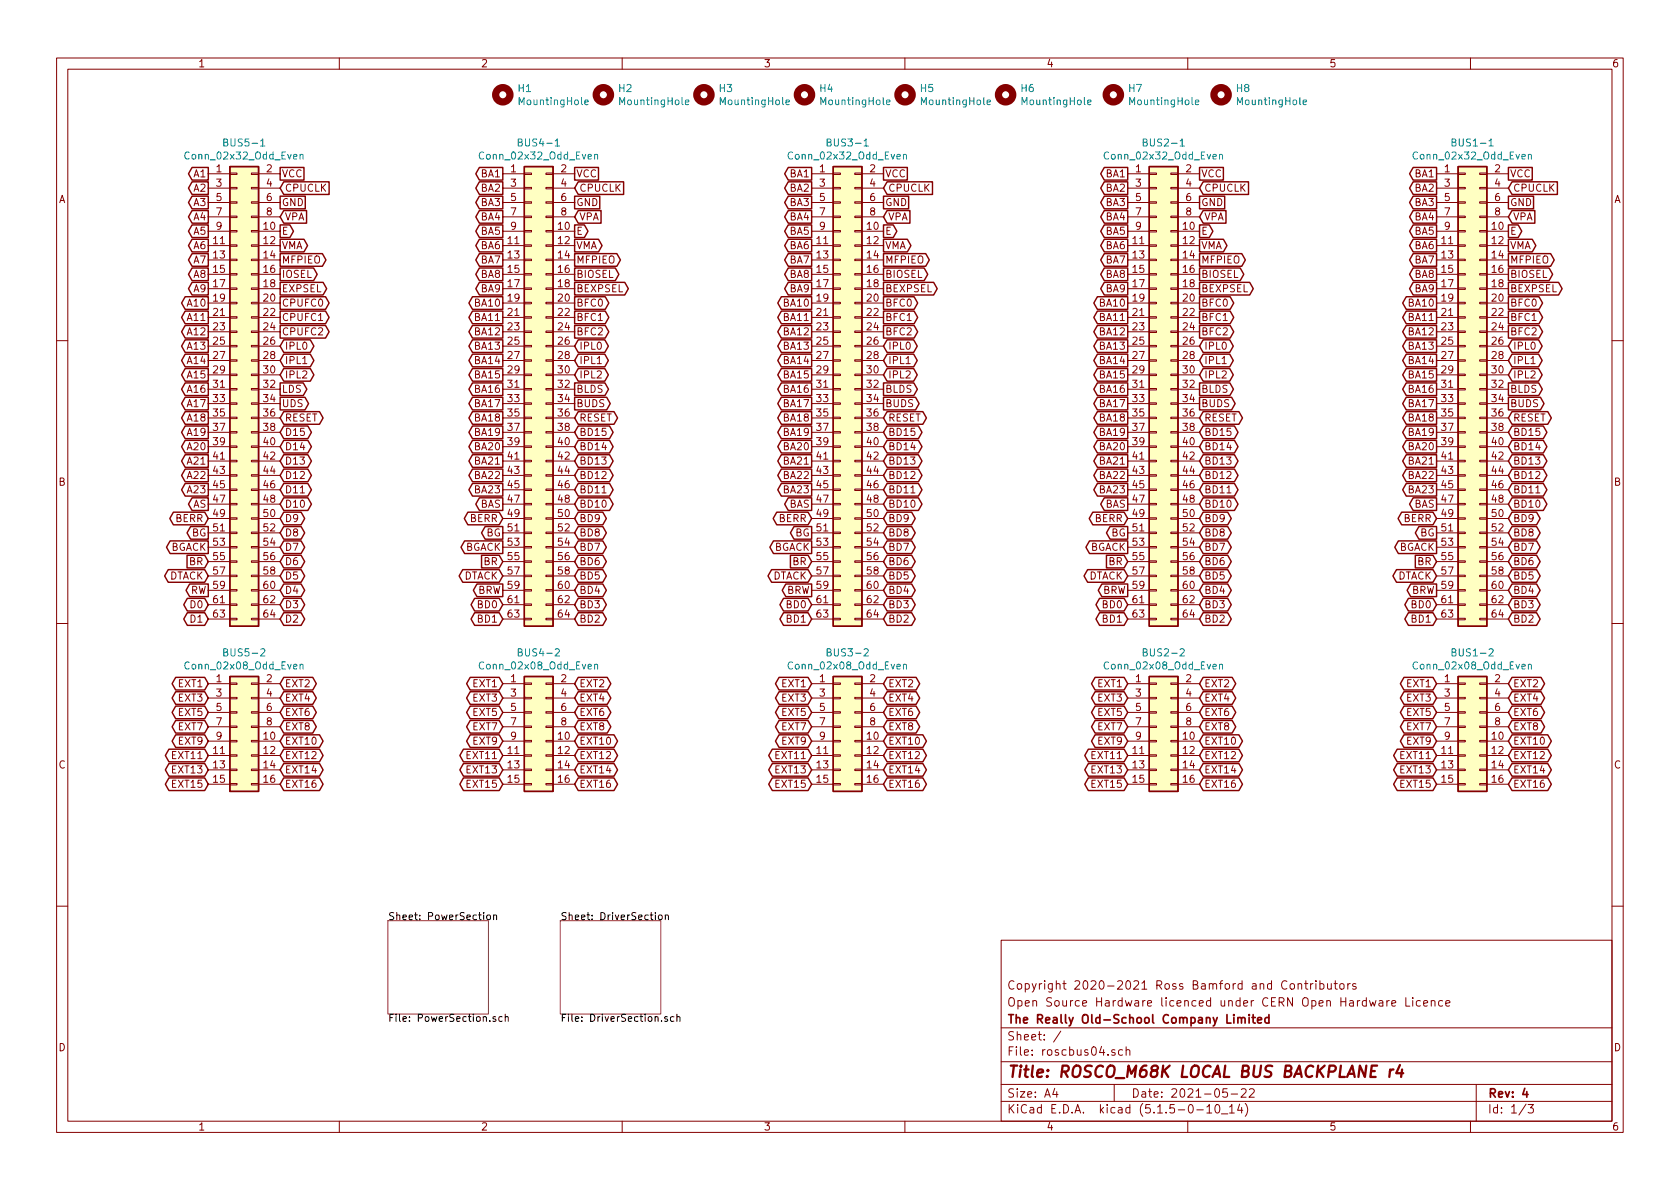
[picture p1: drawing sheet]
<svg xmlns="http://www.w3.org/2000/svg" width="297mm" height="210mm" viewBox="0 0 297 210" stroke-linecap="round" stroke-linejoin="round" font-family="sans-serif">
<defs><g id="words">
<text font-size="2.8" fill="#840000" x="178" y="190.5">Title: ROSCO_M68K LOCAL BUS BACKPLANE r4</text>
<g font-size="2.1" fill="#840000">
<text x="178" y="178">Open Source Hardware licenced under CERN Open Hardware Licence</text>
<text x="178" y="175">Copyright 2020-2021 Ross Bamford and Contributors</text>
<text x="178" y="184">Sheet: /</text>
<text x="178" y="181">The Really Old-School Company Limited</text>
<text x="178" y="186.7">File: roscbus04.sch</text>
<text x="178" y="196.9">KiCad E.D.A. kicad (5.1.5-0-10_14)</text>
<text x="178" y="194.1">Size: A4</text>
<text x="200" y="194.1">Date: 2021-05-22</text>
<text x="263" y="194.1">Rev: 4</text>
<text x="263" y="196.9">Id: 1/3</text>
</g>
<g font-size="1.8" fill="#840000">
<text x="35" y="11.9">1</text>
<text x="85" y="11.9">2</text>
<text x="135" y="11.9">3</text>
<text x="185" y="11.9">4</text>
<text x="235" y="11.9">5</text>
<text x="285" y="11.9">6</text>
<text x="10.4" y="35.9">A</text>
<text x="34.3" y="33.9">A2</text>
<text x="34.3" y="31.4">A1</text>
<text x="38.3" y="30.5">1</text>
<text x="38.3" y="33">3</text>
<text x="38.3" y="35.6">5</text>
<text x="47.1" y="30.5">2</text>
<text x="47.1" y="33">4</text>
<text x="47.1" y="35.6">6</text>
<text x="49.8" y="31.4">VCC</text>
<text x="50.3" y="33.9">CPUCLK</text>
<text x="85.1" y="33.9">BA2</text>
<text x="85.1" y="31.4">BA1</text>
<text x="90.3" y="30.5">1</text>
<text x="90.3" y="33">3</text>
<text x="90.3" y="35.6">5</text>
<text x="99.2" y="30.5">2</text>
<text x="99.2" y="33">4</text>
<text x="99.2" y="35.6">6</text>
<text x="101.9" y="31.4">VCC</text>
<text x="102.4" y="33.9">CPUCLK</text>
<text x="139.7" y="33.9">BA2</text>
<text x="139.7" y="31.4">BA1</text>
<text x="144.9" y="30.5">1</text>
<text x="144.9" y="33">3</text>
<text x="144.9" y="35.6">5</text>
<text x="153.8" y="30.5">2</text>
<text x="153.8" y="33">4</text>
<text x="153.8" y="35.6">6</text>
<text x="156.5" y="31.4">VCC</text>
<text x="157" y="33.9">CPUCLK</text>
<text x="195.6" y="33.9">BA2</text>
<text x="195.6" y="31.4">BA1</text>
<text x="200.8" y="30.5">1</text>
<text x="200.8" y="33">3</text>
<text x="200.8" y="35.6">5</text>
<text x="209.7" y="30.5">2</text>
<text x="209.7" y="33">4</text>
<text x="209.7" y="35.6">6</text>
<text x="212.3" y="31.4">VCC</text>
<text x="212.9" y="33.9">CPUCLK</text>
<text x="250.2" y="31.4">BA1</text>
<text x="250.2" y="33.9">BA2</text>
<text x="255.4" y="30.5">1</text>
<text x="255.4" y="33">3</text>
<text x="255.4" y="35.6">5</text>
<text x="264.3" y="30.5">2</text>
<text x="264.3" y="33">4</text>
<text x="264.3" y="35.6">6</text>
<text x="267" y="31.4">VCC</text>
<text x="267.5" y="33.9">CPUCLK</text>
<text x="285.4" y="35.9">A</text>
<text x="34.3" y="41.5">A5</text>
<text x="34.3" y="39">A4</text>
<text x="34.3" y="36.4">A3</text>
<text x="38.3" y="38.1">7</text>
<text x="38.3" y="40.6">9</text>
<text x="46.7" y="40.6">10</text>
<text x="47.1" y="38.1">8</text>
<text x="49.8" y="36.4">GND</text>
<text x="49.8" y="41.5">E</text>
<text x="50.3" y="39">VPA</text>
<text x="85.1" y="41.5">BA5</text>
<text x="85.1" y="39">BA4</text>
<text x="85.1" y="36.4">BA3</text>
<text x="90.3" y="38.1">7</text>
<text x="90.3" y="40.6">9</text>
<text x="98.7" y="40.6">10</text>
<text x="99.2" y="38.1">8</text>
<text x="101.9" y="36.4">GND</text>
<text x="101.9" y="41.5">E</text>
<text x="102.4" y="39">VPA</text>
<text x="139.7" y="41.5">BA5</text>
<text x="139.7" y="39">BA4</text>
<text x="139.7" y="36.4">BA3</text>
<text x="144.9" y="38.1">7</text>
<text x="144.9" y="40.6">9</text>
<text x="153.3" y="40.6">10</text>
<text x="153.8" y="38.1">8</text>
<text x="156.5" y="36.4">GND</text>
<text x="156.5" y="41.5">E</text>
<text x="157" y="39">VPA</text>
<text x="195.6" y="41.5">BA5</text>
<text x="195.6" y="39">BA4</text>
<text x="195.6" y="36.4">BA3</text>
<text x="200.8" y="38.1">7</text>
<text x="200.8" y="40.6">9</text>
<text x="209.2" y="40.6">10</text>
<text x="209.7" y="38.1">8</text>
<text x="212.3" y="36.4">GND</text>
<text x="212.3" y="41.5">E</text>
<text x="212.9" y="39">VPA</text>
<text x="250.2" y="36.4">BA3</text>
<text x="250.2" y="39">BA4</text>
<text x="250.2" y="41.5">BA5</text>
<text x="255.4" y="38.1">7</text>
<text x="255.4" y="40.6">9</text>
<text x="263.8" y="40.6">10</text>
<text x="264.3" y="38.1">8</text>
<text x="267" y="41.5">E</text>
<text x="267" y="36.4">GND</text>
<text x="267.5" y="39">VPA</text>
<text x="34.3" y="46.6">A7</text>
<text x="34.3" y="44.1">A6</text>
<text x="37.8" y="43.2">11</text>
<text x="37.8" y="45.7">13</text>
<text x="46.7" y="43.2">12</text>
<text x="46.7" y="45.7">14</text>
<text x="49.8" y="46.6">MFPIEO</text>
<text x="49.8" y="44.1">VMA</text>
<text x="85.1" y="46.6">BA7</text>
<text x="85.1" y="44.1">BA6</text>
<text x="89.8" y="43.2">11</text>
<text x="89.8" y="45.7">13</text>
<text x="98.7" y="43.2">12</text>
<text x="98.7" y="45.7">14</text>
<text x="101.9" y="46.6">MFPIEO</text>
<text x="101.9" y="44.1">VMA</text>
<text x="139.7" y="46.6">BA7</text>
<text x="139.7" y="44.1">BA6</text>
<text x="144.4" y="43.2">11</text>
<text x="144.4" y="45.7">13</text>
<text x="153.3" y="43.2">12</text>
<text x="153.3" y="45.7">14</text>
<text x="156.5" y="46.6">MFPIEO</text>
<text x="156.5" y="44.1">VMA</text>
<text x="195.6" y="46.6">BA7</text>
<text x="195.6" y="44.1">BA6</text>
<text x="200.3" y="43.2">11</text>
<text x="200.3" y="45.7">13</text>
<text x="209.2" y="43.2">12</text>
<text x="209.2" y="45.7">14</text>
<text x="212.3" y="46.6">MFPIEO</text>
<text x="212.3" y="44.1">VMA</text>
<text x="250.2" y="44.1">BA6</text>
<text x="250.2" y="46.6">BA7</text>
<text x="254.9" y="43.2">11</text>
<text x="254.9" y="45.7">13</text>
<text x="263.8" y="43.2">12</text>
<text x="263.8" y="45.7">14</text>
<text x="267" y="44.1">VMA</text>
<text x="267" y="46.6">MFPIEO</text>
<text x="34.3" y="51.7">A9</text>
<text x="34.3" y="49.1">A8</text>
<text x="37.8" y="48.3">15</text>
<text x="37.8" y="50.8">17</text>
<text x="37.8" y="53.3">19</text>
<text x="46.7" y="48.3">16</text>
<text x="46.7" y="50.8">18</text>
<text x="46.7" y="53.3">20</text>
<text x="49.8" y="51.7">EXPSEL</text>
<text x="49.8" y="49.1">IOSEL</text>
<text x="85.1" y="51.7">BA9</text>
<text x="85.1" y="49.1">BA8</text>
<text x="89.8" y="48.3">15</text>
<text x="89.8" y="50.8">17</text>
<text x="89.8" y="53.3">19</text>
<text x="98.7" y="48.3">16</text>
<text x="98.7" y="50.8">18</text>
<text x="98.7" y="53.3">20</text>
<text x="101.9" y="51.7">BEXPSEL</text>
<text x="101.9" y="49.1">BIOSEL</text>
<text x="139.7" y="51.7">BA9</text>
<text x="139.7" y="49.1">BA8</text>
<text x="144.4" y="48.3">15</text>
<text x="144.4" y="50.8">17</text>
<text x="144.4" y="53.3">19</text>
<text x="153.3" y="48.3">16</text>
<text x="153.3" y="50.8">18</text>
<text x="153.3" y="53.3">20</text>
<text x="156.5" y="51.7">BEXPSEL</text>
<text x="156.5" y="49.1">BIOSEL</text>
<text x="195.6" y="51.7">BA9</text>
<text x="195.6" y="49.1">BA8</text>
<text x="200.3" y="48.3">15</text>
<text x="200.3" y="50.8">17</text>
<text x="200.3" y="53.3">19</text>
<text x="209.2" y="48.3">16</text>
<text x="209.2" y="50.8">18</text>
<text x="209.2" y="53.3">20</text>
<text x="212.3" y="51.7">BEXPSEL</text>
<text x="212.3" y="49.1">BIOSEL</text>
<text x="250.2" y="49.1">BA8</text>
<text x="250.2" y="51.7">BA9</text>
<text x="254.9" y="48.3">15</text>
<text x="254.9" y="50.8">17</text>
<text x="254.9" y="53.3">19</text>
<text x="263.8" y="48.3">16</text>
<text x="263.8" y="50.8">18</text>
<text x="263.8" y="53.3">20</text>
<text x="267" y="49.1">BIOSEL</text>
<text x="267" y="51.7">BEXPSEL</text>
<text x="33.3" y="59.3">A12</text>
<text x="33.3" y="56.8">A11</text>
<text x="33.3" y="54.2">A10</text>
<text x="37.8" y="55.9">21</text>
<text x="37.8" y="58.4">23</text>
<text x="46.7" y="55.9">22</text>
<text x="46.7" y="58.4">24</text>
<text x="49.8" y="59.3">CPUFC2</text>
<text x="49.8" y="56.8">CPUFC1</text>
<text x="49.8" y="54.2">CPUFC0</text>
<text x="84.1" y="59.3">BA12</text>
<text x="84.1" y="56.8">BA11</text>
<text x="84.1" y="54.2">BA10</text>
<text x="89.8" y="55.9">21</text>
<text x="89.8" y="58.4">23</text>
<text x="98.7" y="55.9">22</text>
<text x="98.7" y="58.4">24</text>
<text x="101.9" y="59.3">BFC2</text>
<text x="101.9" y="56.8">BFC1</text>
<text x="101.9" y="54.2">BFC0</text>
<text x="138.7" y="59.3">BA12</text>
<text x="138.7" y="56.8">BA11</text>
<text x="138.7" y="54.2">BA10</text>
<text x="144.4" y="55.9">21</text>
<text x="144.4" y="58.4">23</text>
<text x="153.3" y="55.9">22</text>
<text x="153.3" y="58.4">24</text>
<text x="156.5" y="59.3">BFC2</text>
<text x="156.5" y="56.8">BFC1</text>
<text x="156.5" y="54.2">BFC0</text>
<text x="194.6" y="59.3">BA12</text>
<text x="194.6" y="56.8">BA11</text>
<text x="194.6" y="54.2">BA10</text>
<text x="200.3" y="55.9">21</text>
<text x="200.3" y="58.4">23</text>
<text x="209.2" y="55.9">22</text>
<text x="209.2" y="58.4">24</text>
<text x="212.3" y="59.3">BFC2</text>
<text x="212.3" y="56.8">BFC1</text>
<text x="212.3" y="54.2">BFC0</text>
<text x="249.2" y="54.2">BA10</text>
<text x="249.2" y="56.8">BA11</text>
<text x="249.2" y="59.3">BA12</text>
<text x="254.9" y="55.9">21</text>
<text x="254.9" y="58.4">23</text>
<text x="263.8" y="55.9">22</text>
<text x="263.8" y="58.4">24</text>
<text x="267" y="54.2">BFC0</text>
<text x="267" y="56.8">BFC1</text>
<text x="267" y="59.3">BFC2</text>
<text x="33.3" y="64.4">A14</text>
<text x="33.3" y="61.8">A13</text>
<text x="37.8" y="61">25</text>
<text x="37.8" y="63.5">27</text>
<text x="46.7" y="61">26</text>
<text x="46.7" y="63.5">28</text>
<text x="50.3" y="64.4">IPL1</text>
<text x="50.3" y="61.8">IPL0</text>
<text x="84.1" y="64.4">BA14</text>
<text x="84.1" y="61.8">BA13</text>
<text x="89.8" y="61">25</text>
<text x="89.8" y="63.5">27</text>
<text x="98.7" y="61">26</text>
<text x="98.7" y="63.5">28</text>
<text x="102.4" y="64.4">IPL1</text>
<text x="102.4" y="61.8">IPL0</text>
<text x="138.7" y="64.4">BA14</text>
<text x="138.7" y="61.8">BA13</text>
<text x="144.4" y="61">25</text>
<text x="144.4" y="63.5">27</text>
<text x="153.3" y="61">26</text>
<text x="153.3" y="63.5">28</text>
<text x="157" y="64.4">IPL1</text>
<text x="157" y="61.8">IPL0</text>
<text x="194.6" y="64.4">BA14</text>
<text x="194.6" y="61.8">BA13</text>
<text x="200.3" y="61">25</text>
<text x="200.3" y="63.5">27</text>
<text x="209.2" y="61">26</text>
<text x="209.2" y="63.5">28</text>
<text x="212.9" y="64.4">IPL1</text>
<text x="212.9" y="61.8">IPL0</text>
<text x="249.2" y="61.8">BA13</text>
<text x="249.2" y="64.4">BA14</text>
<text x="254.9" y="61">25</text>
<text x="254.9" y="63.5">27</text>
<text x="263.8" y="61">26</text>
<text x="263.8" y="63.5">28</text>
<text x="267.5" y="61.8">IPL0</text>
<text x="267.5" y="64.4">IPL1</text>
<text x="33.3" y="69.5">A16</text>
<text x="33.3" y="66.9">A15</text>
<text x="37.8" y="66">29</text>
<text x="37.8" y="68.6">31</text>
<text x="37.8" y="71.1">33</text>
<text x="46.7" y="66">30</text>
<text x="46.7" y="68.6">32</text>
<text x="46.7" y="71.1">34</text>
<text x="49.8" y="69.5">LDS</text>
<text x="50.3" y="66.9">IPL2</text>
<text x="84.1" y="69.5">BA16</text>
<text x="84.1" y="66.9">BA15</text>
<text x="89.8" y="66">29</text>
<text x="89.8" y="68.6">31</text>
<text x="89.8" y="71.1">33</text>
<text x="98.7" y="66">30</text>
<text x="98.7" y="68.6">32</text>
<text x="98.7" y="71.1">34</text>
<text x="101.9" y="69.5">BLDS</text>
<text x="102.4" y="66.9">IPL2</text>
<text x="138.7" y="69.5">BA16</text>
<text x="138.7" y="66.9">BA15</text>
<text x="144.4" y="66">29</text>
<text x="144.4" y="68.6">31</text>
<text x="144.4" y="71.1">33</text>
<text x="153.3" y="66">30</text>
<text x="153.3" y="68.6">32</text>
<text x="153.3" y="71.1">34</text>
<text x="156.5" y="69.5">BLDS</text>
<text x="157" y="66.9">IPL2</text>
<text x="194.6" y="69.5">BA16</text>
<text x="194.6" y="66.9">BA15</text>
<text x="200.3" y="66">29</text>
<text x="200.3" y="68.6">31</text>
<text x="200.3" y="71.1">33</text>
<text x="209.2" y="66">30</text>
<text x="209.2" y="68.6">32</text>
<text x="209.2" y="71.1">34</text>
<text x="212.3" y="69.5">BLDS</text>
<text x="212.9" y="66.9">IPL2</text>
<text x="249.2" y="66.9">BA15</text>
<text x="249.2" y="69.5">BA16</text>
<text x="254.9" y="66">29</text>
<text x="254.9" y="68.6">31</text>
<text x="254.9" y="71.1">33</text>
<text x="263.8" y="66">30</text>
<text x="263.8" y="68.6">32</text>
<text x="263.8" y="71.1">34</text>
<text x="267" y="69.5">BLDS</text>
<text x="267.5" y="66.9">IPL2</text>
<text x="33.3" y="77.1">A19</text>
<text x="33.3" y="74.5">A18</text>
<text x="33.3" y="72">A17</text>
<text x="37.8" y="73.7">35</text>
<text x="37.8" y="76.2">37</text>
<text x="46.7" y="73.7">36</text>
<text x="46.7" y="76.2">38</text>
<text x="49.8" y="72">UDS</text>
<text x="50.3" y="74.5">RESET</text>
<text x="50.3" y="77.1">D15</text>
<text x="84.1" y="77.1">BA19</text>
<text x="84.1" y="74.5">BA18</text>
<text x="84.1" y="72">BA17</text>
<text x="89.8" y="73.7">35</text>
<text x="89.8" y="76.2">37</text>
<text x="98.7" y="73.7">36</text>
<text x="98.7" y="76.2">38</text>
<text x="101.9" y="72">BUDS</text>
<text x="102.4" y="74.5">RESET</text>
<text x="102.4" y="77.1">BD15</text>
<text x="138.7" y="77.1">BA19</text>
<text x="138.7" y="74.5">BA18</text>
<text x="138.7" y="72">BA17</text>
<text x="144.4" y="73.7">35</text>
<text x="144.4" y="76.2">37</text>
<text x="153.3" y="73.7">36</text>
<text x="153.3" y="76.2">38</text>
<text x="156.5" y="72">BUDS</text>
<text x="157" y="77.1">BD15</text>
<text x="157" y="74.5">RESET</text>
<text x="194.6" y="77.1">BA19</text>
<text x="194.6" y="74.5">BA18</text>
<text x="194.6" y="72">BA17</text>
<text x="200.3" y="73.7">35</text>
<text x="200.3" y="76.2">37</text>
<text x="209.2" y="73.7">36</text>
<text x="209.2" y="76.2">38</text>
<text x="212.3" y="72">BUDS</text>
<text x="212.9" y="77.1">BD15</text>
<text x="212.9" y="74.5">RESET</text>
<text x="249.2" y="72">BA17</text>
<text x="249.2" y="74.5">BA18</text>
<text x="249.2" y="77.1">BA19</text>
<text x="254.9" y="73.7">35</text>
<text x="254.9" y="76.2">37</text>
<text x="263.8" y="73.7">36</text>
<text x="263.8" y="76.2">38</text>
<text x="267" y="72">BUDS</text>
<text x="267.5" y="74.5">RESET</text>
<text x="267.5" y="77.1">BD15</text>
<text x="33.3" y="82.2">A21</text>
<text x="33.3" y="79.6">A20</text>
<text x="37.8" y="78.7">39</text>
<text x="37.8" y="81.3">41</text>
<text x="37.8" y="83.8">43</text>
<text x="46.7" y="78.7">40</text>
<text x="46.7" y="81.3">42</text>
<text x="46.7" y="83.8">44</text>
<text x="50.3" y="79.6">D14</text>
<text x="50.3" y="82.2">D13</text>
<text x="84.1" y="82.2">BA21</text>
<text x="84.1" y="79.6">BA20</text>
<text x="89.8" y="78.7">39</text>
<text x="89.8" y="81.3">41</text>
<text x="89.8" y="83.8">43</text>
<text x="98.7" y="78.7">40</text>
<text x="98.7" y="81.3">42</text>
<text x="98.7" y="83.8">44</text>
<text x="102.4" y="79.6">BD14</text>
<text x="102.4" y="82.2">BD13</text>
<text x="138.7" y="82.2">BA21</text>
<text x="138.7" y="79.6">BA20</text>
<text x="144.4" y="78.7">39</text>
<text x="144.4" y="81.3">41</text>
<text x="144.4" y="83.8">43</text>
<text x="153.3" y="78.7">40</text>
<text x="153.3" y="81.3">42</text>
<text x="153.3" y="83.8">44</text>
<text x="157" y="79.6">BD14</text>
<text x="157" y="82.2">BD13</text>
<text x="194.6" y="82.2">BA21</text>
<text x="194.6" y="79.6">BA20</text>
<text x="200.3" y="78.7">39</text>
<text x="200.3" y="81.3">41</text>
<text x="200.3" y="83.8">43</text>
<text x="209.2" y="78.7">40</text>
<text x="209.2" y="81.3">42</text>
<text x="209.2" y="83.8">44</text>
<text x="212.9" y="79.6">BD14</text>
<text x="212.9" y="82.2">BD13</text>
<text x="249.2" y="79.6">BA20</text>
<text x="249.2" y="82.2">BA21</text>
<text x="254.9" y="78.7">39</text>
<text x="254.9" y="81.3">41</text>
<text x="254.9" y="83.8">43</text>
<text x="263.8" y="78.7">40</text>
<text x="263.8" y="81.3">42</text>
<text x="263.8" y="83.8">44</text>
<text x="267.5" y="82.2">BD13</text>
<text x="267.5" y="79.6">BD14</text>
<text x="10.4" y="85.9">B</text>
<text x="33.3" y="87.2">A23</text>
<text x="33.3" y="84.7">A22</text>
<text x="34.1" y="89.8">AS</text>
<text x="37.8" y="86.4">45</text>
<text x="37.8" y="88.9">47</text>
<text x="46.7" y="86.4">46</text>
<text x="46.7" y="88.9">48</text>
<text x="50.3" y="84.7">D12</text>
<text x="50.3" y="87.2">D11</text>
<text x="50.3" y="89.8">D10</text>
<text x="84.1" y="87.2">BA23</text>
<text x="84.1" y="84.7">BA22</text>
<text x="84.9" y="89.8">BAS</text>
<text x="89.8" y="86.4">45</text>
<text x="89.8" y="88.9">47</text>
<text x="98.7" y="86.4">46</text>
<text x="98.7" y="88.9">48</text>
<text x="102.4" y="84.7">BD12</text>
<text x="102.4" y="87.2">BD11</text>
<text x="102.4" y="89.8">BD10</text>
<text x="138.7" y="87.2">BA23</text>
<text x="138.7" y="84.7">BA22</text>
<text x="139.5" y="89.8">BAS</text>
<text x="144.4" y="86.4">45</text>
<text x="144.4" y="88.9">47</text>
<text x="153.3" y="86.4">46</text>
<text x="153.3" y="88.9">48</text>
<text x="157" y="84.7">BD12</text>
<text x="157" y="87.2">BD11</text>
<text x="157" y="89.8">BD10</text>
<text x="194.6" y="87.2">BA23</text>
<text x="194.6" y="84.7">BA22</text>
<text x="195.4" y="89.8">BAS</text>
<text x="200.3" y="86.4">45</text>
<text x="200.3" y="88.9">47</text>
<text x="209.2" y="86.4">46</text>
<text x="209.2" y="88.9">48</text>
<text x="212.9" y="84.7">BD12</text>
<text x="212.9" y="87.2">BD11</text>
<text x="212.9" y="89.8">BD10</text>
<text x="249.2" y="84.7">BA22</text>
<text x="249.2" y="87.2">BA23</text>
<text x="250" y="89.8">BAS</text>
<text x="254.9" y="86.4">45</text>
<text x="254.9" y="88.9">47</text>
<text x="263.8" y="86.4">46</text>
<text x="263.8" y="88.9">48</text>
<text x="267.5" y="89.8">BD10</text>
<text x="267.5" y="87.2">BD11</text>
<text x="267.5" y="84.7">BD12</text>
<text x="285.4" y="85.9">B</text>
<text x="31" y="92.3">BERR</text>
<text x="33.9" y="94.9">BG</text>
<text x="37.8" y="91.4">49</text>
<text x="37.8" y="94">51</text>
<text x="46.7" y="91.4">50</text>
<text x="46.7" y="94">52</text>
<text x="50.3" y="92.3">D9</text>
<text x="50.3" y="94.9">D8</text>
<text x="83.1" y="92.3">BERR</text>
<text x="86" y="94.9">BG</text>
<text x="89.8" y="91.4">49</text>
<text x="89.8" y="94">51</text>
<text x="98.7" y="91.4">50</text>
<text x="98.7" y="94">52</text>
<text x="102.4" y="92.3">BD9</text>
<text x="102.4" y="94.9">BD8</text>
<text x="137.7" y="92.3">BERR</text>
<text x="140.6" y="94.9">BG</text>
<text x="144.4" y="91.4">49</text>
<text x="144.4" y="94">51</text>
<text x="153.3" y="91.4">50</text>
<text x="153.3" y="94">52</text>
<text x="157" y="92.3">BD9</text>
<text x="157" y="94.9">BD8</text>
<text x="193.6" y="92.3">BERR</text>
<text x="196.5" y="94.9">BG</text>
<text x="200.3" y="91.4">49</text>
<text x="200.3" y="94">51</text>
<text x="209.2" y="91.4">50</text>
<text x="209.2" y="94">52</text>
<text x="212.9" y="92.3">BD9</text>
<text x="212.9" y="94.9">BD8</text>
<text x="248.2" y="92.3">BERR</text>
<text x="251.1" y="94.9">BG</text>
<text x="254.9" y="91.4">49</text>
<text x="254.9" y="94">51</text>
<text x="263.8" y="91.4">50</text>
<text x="263.8" y="94">52</text>
<text x="267.5" y="94.9">BD8</text>
<text x="267.5" y="92.3">BD9</text>
<text x="30.1" y="97.4">BGACK</text>
<text x="33.5" y="99.9">BR</text>
<text x="37.8" y="96.5">53</text>
<text x="37.8" y="99.1">55</text>
<text x="37.8" y="101.6">57</text>
<text x="46.7" y="96.5">54</text>
<text x="46.7" y="99.1">56</text>
<text x="46.7" y="101.6">58</text>
<text x="50.3" y="97.4">D7</text>
<text x="50.3" y="99.9">D6</text>
<text x="82.2" y="97.4">BGACK</text>
<text x="85.5" y="99.9">BR</text>
<text x="89.8" y="96.5">53</text>
<text x="89.8" y="99.1">55</text>
<text x="89.8" y="101.6">57</text>
<text x="98.7" y="96.5">54</text>
<text x="98.7" y="99.1">56</text>
<text x="98.7" y="101.6">58</text>
<text x="102.4" y="97.4">BD7</text>
<text x="102.4" y="99.9">BD6</text>
<text x="136.8" y="97.4">BGACK</text>
<text x="140.2" y="99.9">BR</text>
<text x="144.4" y="96.5">53</text>
<text x="144.4" y="99.1">55</text>
<text x="144.4" y="101.6">57</text>
<text x="153.3" y="96.5">54</text>
<text x="153.3" y="99.1">56</text>
<text x="153.3" y="101.6">58</text>
<text x="157" y="97.4">BD7</text>
<text x="157" y="99.9">BD6</text>
<text x="192.7" y="97.4">BGACK</text>
<text x="196" y="99.9">BR</text>
<text x="200.3" y="96.5">53</text>
<text x="200.3" y="99.1">55</text>
<text x="200.3" y="101.6">57</text>
<text x="209.2" y="96.5">54</text>
<text x="209.2" y="99.1">56</text>
<text x="209.2" y="101.6">58</text>
<text x="212.9" y="97.4">BD7</text>
<text x="212.9" y="99.9">BD6</text>
<text x="247.3" y="97.4">BGACK</text>
<text x="250.6" y="99.9">BR</text>
<text x="254.9" y="96.5">53</text>
<text x="254.9" y="99.1">55</text>
<text x="254.9" y="101.6">57</text>
<text x="263.8" y="96.5">54</text>
<text x="263.8" y="99.1">56</text>
<text x="263.8" y="101.6">58</text>
<text x="267.5" y="99.9">BD6</text>
<text x="267.5" y="97.4">BD7</text>
<text x="29.8" y="102.5">DTACK</text>
<text x="33.6" y="105">RW</text>
<text x="33.8" y="107.6">D0</text>
<text x="37.8" y="104.1">59</text>
<text x="37.8" y="106.7">61</text>
<text x="46.7" y="104.1">60</text>
<text x="46.7" y="106.7">62</text>
<text x="50.3" y="102.5">D5</text>
<text x="50.3" y="105">D4</text>
<text x="50.3" y="107.6">D3</text>
<text x="81.9" y="102.5">DTACK</text>
<text x="84.4" y="105">BRW</text>
<text x="84.6" y="107.6">BD0</text>
<text x="89.8" y="104.1">59</text>
<text x="89.8" y="106.7">61</text>
<text x="98.7" y="104.1">60</text>
<text x="98.7" y="106.7">62</text>
<text x="102.4" y="102.5">BD5</text>
<text x="102.4" y="105">BD4</text>
<text x="102.4" y="107.6">BD3</text>
<text x="136.5" y="102.5">DTACK</text>
<text x="139" y="105">BRW</text>
<text x="139.2" y="107.6">BD0</text>
<text x="144.4" y="104.1">59</text>
<text x="144.4" y="106.7">61</text>
<text x="153.3" y="104.1">60</text>
<text x="153.3" y="106.7">62</text>
<text x="157" y="102.5">BD5</text>
<text x="157" y="105">BD4</text>
<text x="157" y="107.6">BD3</text>
<text x="192.4" y="102.5">DTACK</text>
<text x="194.9" y="105">BRW</text>
<text x="195.1" y="107.6">BD0</text>
<text x="200.3" y="104.1">59</text>
<text x="200.3" y="106.7">61</text>
<text x="209.2" y="104.1">60</text>
<text x="209.2" y="106.7">62</text>
<text x="212.9" y="102.5">BD5</text>
<text x="212.9" y="105">BD4</text>
<text x="212.9" y="107.6">BD3</text>
<text x="247" y="102.5">DTACK</text>
<text x="249.5" y="105">BRW</text>
<text x="249.7" y="107.6">BD0</text>
<text x="254.9" y="104.1">59</text>
<text x="254.9" y="106.7">61</text>
<text x="263.8" y="104.1">60</text>
<text x="263.8" y="106.7">62</text>
<text x="267.5" y="107.6">BD3</text>
<text x="267.5" y="105">BD4</text>
<text x="267.5" y="102.5">BD5</text>
<text x="33.8" y="110.1">D1</text>
<text x="37.8" y="109.2">63</text>
<text x="46.7" y="109.2">64</text>
<text x="50.3" y="110.1">D2</text>
<text x="84.6" y="110.1">BD1</text>
<text x="89.8" y="109.2">63</text>
<text x="98.7" y="109.2">64</text>
<text x="102.4" y="110.1">BD2</text>
<text x="139.2" y="110.1">BD1</text>
<text x="144.4" y="109.2">63</text>
<text x="153.3" y="109.2">64</text>
<text x="157" y="110.1">BD2</text>
<text x="195.1" y="110.1">BD1</text>
<text x="200.3" y="109.2">63</text>
<text x="209.2" y="109.2">64</text>
<text x="212.9" y="110.1">BD2</text>
<text x="249.7" y="110.1">BD1</text>
<text x="254.9" y="109.2">63</text>
<text x="263.8" y="109.2">64</text>
<text x="267.5" y="110.1">BD2</text>
<text x="31.6" y="121.5">EXT1</text>
<text x="31.6" y="124.1">EXT3</text>
<text x="38.3" y="120.6">1</text>
<text x="38.3" y="123.2">3</text>
<text x="38.3" y="125.7">5</text>
<text x="47.1" y="120.6">2</text>
<text x="47.1" y="123.2">4</text>
<text x="47.1" y="125.7">6</text>
<text x="50.3" y="121.5">EXT2</text>
<text x="50.3" y="124.1">EXT4</text>
<text x="83.7" y="121.5">EXT1</text>
<text x="83.7" y="124.1">EXT3</text>
<text x="90.3" y="120.6">1</text>
<text x="90.3" y="123.2">3</text>
<text x="90.3" y="125.7">5</text>
<text x="99.2" y="120.6">2</text>
<text x="99.2" y="123.2">4</text>
<text x="99.2" y="125.7">6</text>
<text x="102.4" y="121.5">EXT2</text>
<text x="102.4" y="124.1">EXT4</text>
<text x="138.3" y="121.5">EXT1</text>
<text x="138.3" y="124.1">EXT3</text>
<text x="144.9" y="120.6">1</text>
<text x="144.9" y="123.2">3</text>
<text x="144.9" y="125.7">5</text>
<text x="153.8" y="120.6">2</text>
<text x="153.8" y="123.2">4</text>
<text x="153.8" y="125.7">6</text>
<text x="157" y="121.5">EXT2</text>
<text x="157" y="124.1">EXT4</text>
<text x="194.2" y="121.5">EXT1</text>
<text x="194.2" y="124.1">EXT3</text>
<text x="200.8" y="120.6">1</text>
<text x="200.8" y="123.2">3</text>
<text x="200.8" y="125.7">5</text>
<text x="209.7" y="120.6">2</text>
<text x="209.7" y="123.2">4</text>
<text x="209.7" y="125.7">6</text>
<text x="212.9" y="121.5">EXT2</text>
<text x="212.9" y="124.1">EXT4</text>
<text x="248.8" y="121.5">EXT1</text>
<text x="248.8" y="124.1">EXT3</text>
<text x="255.4" y="120.6">1</text>
<text x="255.4" y="123.2">3</text>
<text x="255.4" y="125.7">5</text>
<text x="264.3" y="120.6">2</text>
<text x="264.3" y="123.2">4</text>
<text x="264.3" y="125.7">6</text>
<text x="267.5" y="121.5">EXT2</text>
<text x="267.5" y="124.1">EXT4</text>
<text x="31.6" y="131.7">EXT9</text>
<text x="31.6" y="129.2">EXT7</text>
<text x="31.6" y="126.6">EXT5</text>
<text x="38.3" y="128.3">7</text>
<text x="38.3" y="130.8">9</text>
<text x="46.7" y="130.8">10</text>
<text x="47.1" y="128.3">8</text>
<text x="50.3" y="131.7">EXT10</text>
<text x="50.3" y="129.2">EXT8</text>
<text x="50.3" y="126.6">EXT6</text>
<text x="83.7" y="131.7">EXT9</text>
<text x="83.7" y="129.2">EXT7</text>
<text x="83.7" y="126.6">EXT5</text>
<text x="90.3" y="128.3">7</text>
<text x="90.3" y="130.8">9</text>
<text x="98.7" y="130.8">10</text>
<text x="99.2" y="128.3">8</text>
<text x="102.4" y="131.7">EXT10</text>
<text x="102.4" y="129.2">EXT8</text>
<text x="102.4" y="126.6">EXT6</text>
<text x="138.3" y="131.7">EXT9</text>
<text x="138.3" y="129.2">EXT7</text>
<text x="138.3" y="126.6">EXT5</text>
<text x="144.9" y="128.3">7</text>
<text x="144.9" y="130.8">9</text>
<text x="153.3" y="130.8">10</text>
<text x="153.8" y="128.3">8</text>
<text x="157" y="131.7">EXT10</text>
<text x="157" y="129.2">EXT8</text>
<text x="157" y="126.6">EXT6</text>
<text x="194.2" y="131.7">EXT9</text>
<text x="194.2" y="129.2">EXT7</text>
<text x="194.2" y="126.6">EXT5</text>
<text x="200.8" y="128.3">7</text>
<text x="200.8" y="130.8">9</text>
<text x="209.2" y="130.8">10</text>
<text x="209.7" y="128.3">8</text>
<text x="212.9" y="131.7">EXT10</text>
<text x="212.9" y="129.2">EXT8</text>
<text x="212.9" y="126.6">EXT6</text>
<text x="248.8" y="131.7">EXT9</text>
<text x="248.8" y="129.2">EXT7</text>
<text x="248.8" y="126.6">EXT5</text>
<text x="255.4" y="128.3">7</text>
<text x="255.4" y="130.8">9</text>
<text x="263.8" y="130.8">10</text>
<text x="264.3" y="128.3">8</text>
<text x="267.5" y="131.7">EXT10</text>
<text x="267.5" y="129.2">EXT8</text>
<text x="267.5" y="126.6">EXT6</text>
<text x="10.4" y="135.9">C</text>
<text x="30.6" y="136.8">EXT13</text>
<text x="30.6" y="134.2">EXT11</text>
<text x="37.8" y="133.3">11</text>
<text x="37.8" y="135.9">13</text>
<text x="46.7" y="133.3">12</text>
<text x="46.7" y="135.9">14</text>
<text x="50.3" y="136.8">EXT14</text>
<text x="50.3" y="134.2">EXT12</text>
<text x="82.7" y="136.8">EXT13</text>
<text x="82.7" y="134.2">EXT11</text>
<text x="89.8" y="133.3">11</text>
<text x="89.8" y="135.9">13</text>
<text x="98.7" y="133.3">12</text>
<text x="98.7" y="135.9">14</text>
<text x="102.4" y="136.8">EXT14</text>
<text x="102.4" y="134.2">EXT12</text>
<text x="137.3" y="136.8">EXT13</text>
<text x="137.3" y="134.2">EXT11</text>
<text x="144.4" y="133.3">11</text>
<text x="144.4" y="135.9">13</text>
<text x="153.3" y="133.3">12</text>
<text x="153.3" y="135.9">14</text>
<text x="157" y="136.8">EXT14</text>
<text x="157" y="134.2">EXT12</text>
<text x="193.2" y="136.8">EXT13</text>
<text x="193.2" y="134.2">EXT11</text>
<text x="200.3" y="133.3">11</text>
<text x="200.3" y="135.9">13</text>
<text x="209.2" y="133.3">12</text>
<text x="209.2" y="135.9">14</text>
<text x="212.9" y="136.8">EXT14</text>
<text x="212.9" y="134.2">EXT12</text>
<text x="247.8" y="136.8">EXT13</text>
<text x="247.8" y="134.2">EXT11</text>
<text x="254.9" y="133.3">11</text>
<text x="254.9" y="135.9">13</text>
<text x="263.8" y="133.3">12</text>
<text x="263.8" y="135.9">14</text>
<text x="267.5" y="136.8">EXT14</text>
<text x="267.5" y="134.2">EXT12</text>
<text x="285.4" y="135.9">C</text>
<text x="30.6" y="139.3">EXT15</text>
<text x="37.8" y="138.4">15</text>
<text x="46.7" y="138.4">16</text>
<text x="50.3" y="139.3">EXT16</text>
<text x="82.7" y="139.3">EXT15</text>
<text x="89.8" y="138.4">15</text>
<text x="98.7" y="138.4">16</text>
<text x="102.4" y="139.3">EXT16</text>
<text x="137.3" y="139.3">EXT15</text>
<text x="144.4" y="138.4">15</text>
<text x="153.3" y="138.4">16</text>
<text x="157" y="139.3">EXT16</text>
<text x="193.2" y="139.3">EXT15</text>
<text x="200.3" y="138.4">15</text>
<text x="209.2" y="138.4">16</text>
<text x="212.9" y="139.3">EXT16</text>
<text x="247.8" y="139.3">EXT15</text>
<text x="254.9" y="138.4">15</text>
<text x="263.8" y="138.4">16</text>
<text x="267.5" y="139.3">EXT16</text>
<text x="10.4" y="185.9">D</text>
<text x="285.4" y="185.9">D</text>
<text x="35" y="199.9">1</text>
<text x="85" y="199.9">2</text>
<text x="135" y="199.9">3</text>
<text x="185" y="199.9">4</text>
<text x="235" y="199.9">5</text>
<text x="285" y="199.9">6</text>
</g>
<g font-size="1.8" fill="#008484">
<text x="91.7" y="16.3">H1</text>
<text x="109.4" y="16.3">H2</text>
<text x="127.2" y="16.3">H3</text>
<text x="145" y="16.3">H4</text>
<text x="162.8" y="16.3">H5</text>
<text x="180.6" y="16.3">H6</text>
<text x="199.6" y="16.3">H7</text>
<text x="218.7" y="16.3">H8</text>
<text x="92" y="18.6">MountingHole</text>
<text x="109.8" y="18.6">MountingHole</text>
<text x="127.6" y="18.6">MountingHole</text>
<text x="145.3" y="18.6">MountingHole</text>
<text x="163.1" y="18.6">MountingHole</text>
<text x="180.9" y="18.6">MountingHole</text>
<text x="199.9" y="18.6">MountingHole</text>
<text x="219" y="18.6">MountingHole</text>
<text x="33.1" y="28.2">Conn_02x32_Odd_Even</text>
<text x="40" y="25.9">BUS5-1</text>
<text x="85.2" y="28.2">Conn_02x32_Odd_Even</text>
<text x="92.1" y="25.9">BUS4-1</text>
<text x="139.8" y="28.2">Conn_02x32_Odd_Even</text>
<text x="146.7" y="25.9">BUS3-1</text>
<text x="195.7" y="28.2">Conn_02x32_Odd_Even</text>
<text x="202.6" y="25.9">BUS2-1</text>
<text x="250.3" y="28.2">Conn_02x32_Odd_Even</text>
<text x="257.2" y="25.9">BUS1-1</text>
<text x="33.1" y="118.4">Conn_02x08_Odd_Even</text>
<text x="40" y="116.1">BUS5-2</text>
<text x="85.2" y="118.4">Conn_02x08_Odd_Even</text>
<text x="92.1" y="116.1">BUS4-2</text>
<text x="139.8" y="118.4">Conn_02x08_Odd_Even</text>
<text x="146.7" y="116.1">BUS3-2</text>
<text x="195.7" y="118.4">Conn_02x08_Odd_Even</text>
<text x="202.6" y="116.1">BUS2-2</text>
<text x="250.3" y="118.4">Conn_02x08_Odd_Even</text>
<text x="257.2" y="116.1">BUS1-2</text>
</g>
<g font-size="1.8">
<text x="68.6" y="162.7">Sheet: PowerSection</text>
<text x="99.1" y="162.7">Sheet: DriverSection</text>
<text x="68.6" y="180.7">File: PowerSection.sch</text>
<text x="99.1" y="180.7">File: DriverSection.sch</text>
</g>
</g></defs>
<g fill="none" stroke="#840000" stroke-width=".18">
<path d="M10 10.3h277v189.9h-277zM12 12.2h273v186.1h-273zM60 10.3v1.9M110 10.3v1.9M160 10.3v1.9M210 10.3v1.9M260 10.3v1.9M36.8 30.7h3.8M36.8 33.3h3.8M36.8 35.8h3.8M36.8 38.3h3.8M40.6 38.2h1.3v.3h-1.3z"/>
<path d="M40.6 35.7h1.3v.2h-1.3zM40.6 33.1h1.3v.3h-1.3zM40.6 30.6h1.3v.3h-1.3zM44.4 38.2h1.3v.3h-1.3zM44.4 35.7h1.3v.2h-1.3zM44.4 33.1h1.3v.3h-1.3zM44.4 30.6h1.3v.3h-1.3zM45.7 30.7h3.8M45.7 33.3h3.8M45.7 35.8h3.8M45.7 38.3h3.8M88.9 30.7h3.8"/>
<path d="M88.9 33.3h3.8M88.9 35.8h3.8M88.9 38.3h3.8M92.7 38.2h1.3v.3h-1.3zM92.7 35.7h1.3v.2h-1.3zM92.7 33.1h1.3v.3h-1.3zM92.7 30.6h1.3v.3h-1.3zM96.5 38.2h1.3v.3h-1.3zM96.5 35.7h1.3v.2h-1.3zM96.5 33.1h1.3v.3h-1.3zM96.5 30.6h1.3v.3h-1.3zM97.8 30.7h3.8"/>
<path d="M97.8 33.3h3.8M97.8 35.8h3.8M97.8 38.3h3.8M143.5 30.7h3.8M143.5 33.3h3.8M143.5 35.8h3.8M143.5 38.3h3.8M147.3 38.2h1.3v.3h-1.3zM147.3 35.7h1.3v.2h-1.3zM147.3 33.1h1.3v.3h-1.3zM147.3 30.6h1.3v.3h-1.3zM151.1 38.2h1.3v.3h-1.3z"/>
<path d="M151.1 35.7h1.3v.2h-1.3zM151.1 33.1h1.3v.3h-1.3zM151.1 30.6h1.3v.3h-1.3zM152.4 30.7h3.8M152.4 33.3h3.8M152.4 35.8h3.8M152.4 38.3h3.8M199.4 30.7h3.8M199.4 33.3h3.8M199.4 35.8h3.8M199.4 38.3h3.8M203.2 38.2h1.3v.3h-1.3z"/>
<path d="M203.2 35.7h1.3v.2h-1.3zM203.2 33.1h1.3v.3h-1.3zM203.2 30.6h1.3v.3h-1.3zM207 38.2h1.3v.3h-1.3zM207 35.7h1.3v.2h-1.3zM207 33.1h1.3v.3h-1.3zM207 30.6h1.3v.3h-1.3zM208.3 30.7h3.8M208.3 33.3h3.8M208.3 35.8h3.8M208.3 38.3h3.8M254 30.7h3.8"/>
<path d="M254 33.3h3.8M254 35.8h3.8M254 38.3h3.8M257.8 38.2h1.3v.3h-1.3zM257.8 35.7h1.3v.2h-1.3zM257.8 33.1h1.3v.3h-1.3zM257.8 30.6h1.3v.3h-1.3zM261.6 38.2h1.3v.3h-1.3zM261.6 35.7h1.3v.2h-1.3zM261.6 33.1h1.3v.3h-1.3zM261.6 30.6h1.3v.3h-1.3zM262.9 30.7h3.8"/>
<path d="M262.9 33.3h3.8M262.9 35.8h3.8M262.9 38.3h3.8M36.8 40.9h3.8M36.8 43.4h3.8M36.8 46h3.8M36.8 48.5h3.8M36.8 51h3.8M36.8 53.6h3.8M36.8 56.1h3.8M36.8 58.7h3.8M40.6 43.3h1.3v.3h-1.3z"/>
<path d="M40.6 40.8h1.3v.2h-1.3zM40.6 58.5h1.3v.3h-1.3zM40.6 56h1.3v.3h-1.3zM40.6 53.5h1.3v.2h-1.3zM40.6 50.9h1.3v.3h-1.3zM40.6 48.4h1.3v.2h-1.3zM40.6 45.8h1.3v.3h-1.3zM44.4 43.3h1.3v.3h-1.3zM44.4 40.8h1.3v.2h-1.3zM44.4 58.5h1.3v.3h-1.3zM44.4 56h1.3v.3h-1.3zM44.4 53.5h1.3v.2h-1.3z"/>
<path d="M44.4 50.9h1.3v.3h-1.3zM44.4 48.4h1.3v.2h-1.3zM44.4 45.8h1.3v.3h-1.3zM45.7 40.9h3.8M45.7 43.4h3.8M45.7 46h3.8M45.7 48.5h3.8M45.7 51h3.8M45.7 53.6h3.8M45.7 56.1h3.8M45.7 58.7h3.8M88.9 40.9h3.8"/>
<path d="M88.9 43.4h3.8M88.9 46h3.8M88.9 48.5h3.8M88.9 51h3.8M88.9 53.6h3.8M88.9 56.1h3.8M88.9 58.7h3.8M92.7 43.3h1.3v.3h-1.3zM92.7 40.8h1.3v.2h-1.3zM92.7 58.5h1.3v.3h-1.3zM92.7 56h1.3v.3h-1.3zM92.7 53.5h1.3v.2h-1.3z"/>
<path d="M92.7 50.9h1.3v.3h-1.3zM92.7 48.4h1.3v.2h-1.3zM92.7 45.8h1.3v.3h-1.3zM96.5 43.3h1.3v.3h-1.3zM96.5 40.8h1.3v.2h-1.3zM96.5 58.5h1.3v.3h-1.3zM96.5 56h1.3v.3h-1.3zM96.5 53.5h1.3v.2h-1.3zM96.5 50.9h1.3v.3h-1.3zM96.5 48.4h1.3v.2h-1.3zM96.5 45.8h1.3v.3h-1.3zM97.8 40.9h3.8"/>
<path d="M97.8 43.4h3.8M97.8 46h3.8M97.8 48.5h3.8M97.8 51h3.8M97.8 53.6h3.8M97.8 56.1h3.8M97.8 58.7h3.8M143.5 40.9h3.8M143.5 43.4h3.8M143.5 46h3.8M143.5 48.5h3.8M143.5 51h3.8"/>
<path d="M143.5 53.6h3.8M143.5 56.1h3.8M143.5 58.7h3.8M147.3 43.3h1.3v.3h-1.3zM147.3 40.8h1.3v.2h-1.3zM147.3 58.5h1.3v.3h-1.3zM147.3 56h1.3v.3h-1.3zM147.3 53.5h1.3v.2h-1.3zM147.3 50.9h1.3v.3h-1.3zM147.3 48.4h1.3v.2h-1.3zM147.3 45.8h1.3v.3h-1.3zM151.1 43.3h1.3v.3h-1.3z"/>
<path d="M151.1 40.8h1.3v.2h-1.3zM151.1 58.5h1.3v.3h-1.3zM151.1 56h1.3v.3h-1.3zM151.1 53.5h1.3v.2h-1.3zM151.1 50.9h1.3v.3h-1.3zM151.1 48.4h1.3v.2h-1.3zM151.1 45.8h1.3v.3h-1.3zM152.4 40.9h3.8M152.4 43.4h3.8M152.4 46h3.8M152.4 48.5h3.8M152.4 51h3.8"/>
<path d="M152.4 53.6h3.8M152.4 56.1h3.8M152.4 58.7h3.8M199.4 40.9h3.8M199.4 43.4h3.8M199.4 46h3.8M199.4 48.5h3.8M199.4 51h3.8M199.4 53.6h3.8M199.4 56.1h3.8M199.4 58.7h3.8M203.2 43.3h1.3v.3h-1.3z"/>
<path d="M203.2 40.8h1.3v.2h-1.3zM203.2 58.5h1.3v.3h-1.3zM203.2 56h1.3v.3h-1.3zM203.2 53.5h1.3v.2h-1.3zM203.2 50.9h1.3v.3h-1.3zM203.2 48.4h1.3v.2h-1.3zM203.2 45.8h1.3v.3h-1.3zM207 43.3h1.3v.3h-1.3zM207 40.8h1.3v.2h-1.3zM207 58.5h1.3v.3h-1.3zM207 56h1.3v.3h-1.3zM207 53.5h1.3v.2h-1.3z"/>
<path d="M207 50.9h1.3v.3h-1.3zM207 48.4h1.3v.2h-1.3zM207 45.8h1.3v.3h-1.3zM208.3 40.9h3.8M208.3 43.4h3.8M208.3 46h3.8M208.3 48.5h3.8M208.3 51h3.8M208.3 53.6h3.8M208.3 56.1h3.8M208.3 58.7h3.8M254 40.9h3.8"/>
<path d="M254 43.4h3.8M254 46h3.8M254 48.5h3.8M254 51h3.8M254 53.6h3.8M254 56.1h3.8M254 58.7h3.8M257.8 43.3h1.3v.3h-1.3zM257.8 40.8h1.3v.2h-1.3zM257.8 58.5h1.3v.3h-1.3zM257.8 56h1.3v.3h-1.3zM257.8 53.5h1.3v.2h-1.3z"/>
<path d="M257.8 50.9h1.3v.3h-1.3zM257.8 48.4h1.3v.2h-1.3zM257.8 45.8h1.3v.3h-1.3zM261.6 43.3h1.3v.3h-1.3zM261.6 40.8h1.3v.2h-1.3zM261.6 58.5h1.3v.3h-1.3zM261.6 56h1.3v.3h-1.3zM261.6 53.5h1.3v.2h-1.3zM261.6 50.9h1.3v.3h-1.3zM261.6 48.4h1.3v.2h-1.3zM261.6 45.8h1.3v.3h-1.3zM262.9 40.9h3.8"/>
<path d="M262.9 43.4h3.8M262.9 46h3.8M262.9 48.5h3.8M262.9 51h3.8M262.9 53.6h3.8M262.9 56.1h3.8M262.9 58.7h3.8M10 60.2h2M36.8 61.2h3.8M36.8 63.7h3.8M36.8 66.3h3.8M36.8 68.8h3.8"/>
<path d="M36.8 71.4h3.8M36.8 73.9h3.8M36.8 76.4h3.8M36.8 79h3.8M40.6 73.8h1.3v.2h-1.3zM40.6 76.3h1.3v.3h-1.3zM40.6 78.9h1.3v.2h-1.3zM40.6 71.2h1.3v.3h-1.3zM40.6 66.2h1.3v.2h-1.3zM40.6 63.6h1.3v.3h-1.3zM40.6 61.1h1.3v.2h-1.3zM40.6 68.7h1.3v.3h-1.3z"/>
<path d="M44.4 73.8h1.3v.2h-1.3zM44.4 76.3h1.3v.3h-1.3zM44.4 78.9h1.3v.2h-1.3zM44.4 71.2h1.3v.3h-1.3zM44.4 66.2h1.3v.2h-1.3zM44.4 63.6h1.3v.3h-1.3zM44.4 61.1h1.3v.2h-1.3zM44.4 68.7h1.3v.3h-1.3zM45.7 61.2h3.8M45.7 63.7h3.8M45.7 66.3h3.8M45.7 68.8h3.8"/>
<path d="M45.7 71.4h3.8M45.7 73.9h3.8M45.7 76.4h3.8M45.7 79h3.8M53.5 64.3h.8M88.9 61.2h3.8M88.9 63.7h3.8M88.9 66.3h3.8M88.9 68.8h3.8M88.9 71.4h3.8M88.9 73.9h3.8M88.9 76.4h3.8"/>
<path d="M88.9 79h3.8M92.7 73.8h1.3v.2h-1.3zM92.7 76.3h1.3v.3h-1.3zM92.7 78.9h1.3v.2h-1.3zM92.7 71.2h1.3v.3h-1.3zM92.7 66.2h1.3v.2h-1.3zM92.7 63.6h1.3v.3h-1.3zM92.7 61.1h1.3v.2h-1.3zM92.7 68.7h1.3v.3h-1.3zM96.5 73.8h1.3v.2h-1.3zM96.5 76.3h1.3v.3h-1.3zM96.5 78.9h1.3v.2h-1.3z"/>
<path d="M96.5 71.2h1.3v.3h-1.3zM96.5 66.2h1.3v.2h-1.3zM96.5 63.6h1.3v.3h-1.3zM96.5 61.1h1.3v.2h-1.3zM96.5 68.7h1.3v.3h-1.3zM97.8 61.2h3.8M97.8 63.7h3.8M97.8 66.3h3.8M97.8 68.8h3.8M97.8 71.4h3.8M97.8 73.9h3.8M97.8 76.4h3.8"/>
<path d="M97.8 79h3.8M105.6 64.3h.7M143.5 61.2h3.8M143.5 63.7h3.8M143.5 66.3h3.8M143.5 68.8h3.8M143.5 71.4h3.8M143.5 73.9h3.8M143.5 76.4h3.8M143.5 79h3.8M147.3 73.8h1.3v.2h-1.3zM147.3 76.3h1.3v.3h-1.3z"/>
<path d="M147.3 78.9h1.3v.2h-1.3zM147.3 71.2h1.3v.3h-1.3zM147.3 66.2h1.3v.2h-1.3zM147.3 63.6h1.3v.3h-1.3zM147.3 61.1h1.3v.2h-1.3zM147.3 68.7h1.3v.3h-1.3zM151.1 73.8h1.3v.2h-1.3zM151.1 76.3h1.3v.3h-1.3zM151.1 78.9h1.3v.2h-1.3zM151.1 71.2h1.3v.3h-1.3zM151.1 66.2h1.3v.2h-1.3zM151.1 63.6h1.3v.3h-1.3z"/>
<path d="M151.1 61.1h1.3v.2h-1.3zM151.1 68.7h1.3v.3h-1.3zM152.4 61.2h3.8M152.4 63.7h3.8M152.4 66.3h3.8M152.4 68.8h3.8M152.4 71.4h3.8M152.4 73.9h3.8M152.4 76.4h3.8M152.4 79h3.8M160.2 64.3h.7M199.4 61.2h3.8"/>
<path d="M199.4 63.7h3.8M199.4 66.3h3.8M199.4 68.8h3.8M199.4 71.4h3.8M199.4 73.9h3.8M199.4 76.4h3.8M199.4 79h3.8M203.2 73.8h1.3v.2h-1.3zM203.2 76.3h1.3v.3h-1.3zM203.2 78.9h1.3v.2h-1.3zM203.2 71.2h1.3v.3h-1.3zM203.2 66.2h1.3v.2h-1.3z"/>
<path d="M203.2 63.6h1.3v.3h-1.3zM203.2 61.1h1.3v.2h-1.3zM203.2 68.7h1.3v.3h-1.3zM207 73.8h1.3v.2h-1.3zM207 76.3h1.3v.3h-1.3zM207 78.9h1.3v.2h-1.3zM207 71.2h1.3v.3h-1.3zM207 66.2h1.3v.2h-1.3zM207 63.6h1.3v.3h-1.3zM207 61.1h1.3v.2h-1.3zM207 68.7h1.3v.3h-1.3zM208.3 61.2h3.8"/>
<path d="M208.3 63.7h3.8M208.3 66.3h3.8M208.3 68.8h3.8M208.3 71.4h3.8M208.3 73.9h3.8M208.3 76.4h3.8M208.3 79h3.8M216.1 64.3h.7M254 61.2h3.8M254 63.7h3.8M254 66.3h3.8M254 68.8h3.8"/>
<path d="M254 71.4h3.8M254 73.9h3.8M254 76.4h3.8M254 79h3.8M257.8 73.8h1.3v.2h-1.3zM257.8 76.3h1.3v.3h-1.3zM257.8 78.9h1.3v.2h-1.3zM257.8 71.2h1.3v.3h-1.3zM257.8 66.2h1.3v.2h-1.3zM257.8 63.6h1.3v.3h-1.3zM257.8 61.1h1.3v.2h-1.3zM257.8 68.7h1.3v.3h-1.3z"/>
<path d="M261.6 73.8h1.3v.2h-1.3zM261.6 76.3h1.3v.3h-1.3zM261.6 78.9h1.3v.2h-1.3zM261.6 71.2h1.3v.3h-1.3zM261.6 66.2h1.3v.2h-1.3zM261.6 63.6h1.3v.3h-1.3zM261.6 61.1h1.3v.2h-1.3zM261.6 68.7h1.3v.3h-1.3zM262.9 61.2h3.8M262.9 63.7h3.8M262.9 66.3h3.8M262.9 68.8h3.8"/>
<path d="M262.9 71.4h3.8M262.9 73.9h3.8M262.9 76.4h3.8M262.9 79h3.8M270.7 64.3h.7M285 60.2h2M36.8 81.5h3.8M36.8 84.1h3.8M36.8 86.6h3.8M36.8 89.1h3.8M36.8 91.7h3.8M36.8 94.2h3.8"/>
<path d="M36.8 96.8h3.8M36.8 99.3h3.8M40.6 96.6h1.3v.3h-1.3zM40.6 99.2h1.3v.2h-1.3zM40.6 81.4h1.3v.3h-1.3zM40.6 83.9h1.3v.3h-1.3zM40.6 86.5h1.3v.2h-1.3zM40.6 89h1.3v.3h-1.3zM40.6 91.6h1.3v.2h-1.3zM40.6 94.1h1.3v.3h-1.3zM44.4 96.6h1.3v.3h-1.3zM44.4 99.2h1.3v.2h-1.3z"/>
<path d="M44.4 81.4h1.3v.3h-1.3zM44.4 83.9h1.3v.3h-1.3zM44.4 86.5h1.3v.2h-1.3zM44.4 89h1.3v.3h-1.3zM44.4 91.6h1.3v.2h-1.3zM44.4 94.1h1.3v.3h-1.3zM45.7 81.5h3.8M45.7 84.1h3.8M45.7 86.6h3.8M45.7 89.1h3.8M45.7 91.7h3.8M45.7 94.2h3.8"/>
<path d="M45.7 96.8h3.8M45.7 99.3h3.8M88.9 81.5h3.8M88.9 84.1h3.8M88.9 86.6h3.8M88.9 89.1h3.8M88.9 91.7h3.8M88.9 94.2h3.8M88.9 96.8h3.8M88.9 99.3h3.8M92.7 96.6h1.3v.3h-1.3zM92.7 99.2h1.3v.2h-1.3z"/>
<path d="M92.7 81.4h1.3v.3h-1.3zM92.7 83.9h1.3v.3h-1.3zM92.7 86.5h1.3v.2h-1.3zM92.7 89h1.3v.3h-1.3zM92.7 91.6h1.3v.2h-1.3zM92.7 94.1h1.3v.3h-1.3zM96.5 96.6h1.3v.3h-1.3zM96.5 99.2h1.3v.2h-1.3zM96.5 81.4h1.3v.3h-1.3zM96.5 83.9h1.3v.3h-1.3zM96.5 86.5h1.3v.2h-1.3zM96.5 89h1.3v.3h-1.3z"/>
<path d="M96.5 91.6h1.3v.2h-1.3zM96.5 94.1h1.3v.3h-1.3zM97.8 81.5h3.8M97.8 84.1h3.8M97.8 86.6h3.8M97.8 89.1h3.8M97.8 91.7h3.8M97.8 94.2h3.8M97.8 96.8h3.8M97.8 99.3h3.8M106.5 87.2h.7M143.5 81.5h3.8"/>
<path d="M143.5 84.1h3.8M143.5 86.6h3.8M143.5 89.1h3.8M143.5 91.7h3.8M143.5 94.2h3.8M143.5 96.8h3.8M143.5 99.3h3.8M147.3 96.6h1.3v.3h-1.3zM147.3 99.2h1.3v.2h-1.3zM147.3 81.4h1.3v.3h-1.3zM147.3 83.9h1.3v.3h-1.3zM147.3 86.5h1.3v.2h-1.3z"/>
<path d="M147.3 89h1.3v.3h-1.3zM147.3 91.6h1.3v.2h-1.3zM147.3 94.1h1.3v.3h-1.3zM151.1 96.6h1.3v.3h-1.3zM151.1 99.2h1.3v.2h-1.3zM151.1 81.4h1.3v.3h-1.3zM151.1 83.9h1.3v.3h-1.3zM151.1 86.5h1.3v.2h-1.3zM151.1 89h1.3v.3h-1.3zM151.1 91.6h1.3v.2h-1.3zM151.1 94.1h1.3v.3h-1.3zM152.4 81.5h3.8"/>
<path d="M152.4 84.1h3.8M152.4 86.6h3.8M152.4 89.1h3.8M152.4 91.7h3.8M152.4 94.2h3.8M152.4 96.8h3.8M152.4 99.3h3.8M161.1 87.2h.7M199.4 81.5h3.8M199.4 84.1h3.8M199.4 86.6h3.8M199.4 89.1h3.8"/>
<path d="M199.4 91.7h3.8M199.4 94.2h3.8M199.4 96.8h3.8M199.4 99.3h3.8M203.2 96.6h1.3v.3h-1.3zM203.2 99.2h1.3v.2h-1.3zM203.2 81.4h1.3v.3h-1.3zM203.2 83.9h1.3v.3h-1.3zM203.2 86.5h1.3v.2h-1.3zM203.2 89h1.3v.3h-1.3zM203.2 91.6h1.3v.2h-1.3zM203.2 94.1h1.3v.3h-1.3z"/>
<path d="M207 96.6h1.3v.3h-1.3zM207 99.2h1.3v.2h-1.3zM207 81.4h1.3v.3h-1.3zM207 83.9h1.3v.3h-1.3zM207 86.5h1.3v.2h-1.3zM207 89h1.3v.3h-1.3zM207 91.6h1.3v.2h-1.3zM207 94.1h1.3v.3h-1.3zM208.3 81.5h3.8M208.3 84.1h3.8M208.3 86.6h3.8M208.3 89.1h3.8"/>
<path d="M208.3 91.7h3.8M208.3 94.2h3.8M208.3 96.8h3.8M208.3 99.3h3.8M216.9 87.2h.8M254 81.5h3.8M254 84.1h3.8M254 86.6h3.8M254 89.1h3.8M254 91.7h3.8M254 94.2h3.8M254 96.8h3.8"/>
<path d="M254 99.3h3.8M257.8 96.6h1.3v.3h-1.3zM257.8 99.2h1.3v.2h-1.3zM257.8 81.4h1.3v.3h-1.3zM257.8 83.9h1.3v.3h-1.3zM257.8 86.5h1.3v.2h-1.3zM257.8 89h1.3v.3h-1.3zM257.8 91.6h1.3v.2h-1.3zM257.8 94.1h1.3v.3h-1.3zM261.6 96.6h1.3v.3h-1.3zM261.6 99.2h1.3v.2h-1.3zM261.6 81.4h1.3v.3h-1.3z"/>
<path d="M261.6 83.9h1.3v.3h-1.3zM261.6 86.5h1.3v.2h-1.3zM261.6 89h1.3v.3h-1.3zM261.6 91.6h1.3v.2h-1.3zM261.6 94.1h1.3v.3h-1.3zM262.9 81.5h3.8M262.9 84.1h3.8M262.9 86.6h3.8M262.9 89.1h3.8M262.9 91.7h3.8M262.9 94.2h3.8M262.9 96.8h3.8"/>
<path d="M262.9 99.3h3.8M271.6 87.2h.7M10 110.3h2M36.8 101.8h3.8M36.8 104.4h3.8M36.8 106.9h3.8M36.8 109.5h3.8M40.6 101.7h1.3v.3h-1.3zM40.6 104.3h1.3v.2h-1.3zM40.6 106.8h1.3v.3h-1.3zM40.6 109.3h1.3v.3h-1.3zM44.4 101.7h1.3v.3h-1.3z"/>
<path d="M44.4 104.3h1.3v.2h-1.3zM44.4 106.8h1.3v.3h-1.3zM44.4 109.3h1.3v.3h-1.3zM45.7 101.8h3.8M45.7 104.4h3.8M45.7 106.9h3.8M45.7 109.5h3.8M88.9 101.8h3.8M88.9 104.4h3.8M88.9 106.9h3.8M88.9 109.5h3.8M92.7 101.7h1.3v.3h-1.3z"/>
<path d="M92.7 104.3h1.3v.2h-1.3zM92.7 106.8h1.3v.3h-1.3zM92.7 109.3h1.3v.3h-1.3zM96.5 101.7h1.3v.3h-1.3zM96.5 104.3h1.3v.2h-1.3zM96.5 106.8h1.3v.3h-1.3zM96.5 109.3h1.3v.3h-1.3zM97.8 101.8h3.8M97.8 104.4h3.8M97.8 106.9h3.8M97.8 109.5h3.8M143.5 101.8h3.8"/>
<path d="M143.5 104.4h3.8M143.5 106.9h3.8M143.5 109.5h3.8M147.3 101.7h1.3v.3h-1.3zM147.3 104.3h1.3v.2h-1.3zM147.3 106.8h1.3v.3h-1.3zM147.3 109.3h1.3v.3h-1.3zM151.1 101.7h1.3v.3h-1.3zM151.1 104.3h1.3v.2h-1.3zM151.1 106.8h1.3v.3h-1.3zM151.1 109.3h1.3v.3h-1.3zM152.4 101.8h3.8"/>
<path d="M152.4 104.4h3.8M152.4 106.9h3.8M152.4 109.5h3.8M199.4 101.8h3.8M199.4 104.4h3.8M199.4 106.9h3.8M199.4 109.5h3.8M203.2 101.7h1.3v.3h-1.3zM203.2 104.3h1.3v.2h-1.3zM203.2 106.8h1.3v.3h-1.3zM203.2 109.3h1.3v.3h-1.3zM207 101.7h1.3v.3h-1.3z"/>
<path d="M207 104.3h1.3v.2h-1.3zM207 106.8h1.3v.3h-1.3zM207 109.3h1.3v.3h-1.3zM208.3 101.8h3.8M208.3 104.4h3.8M208.3 106.9h3.8M208.3 109.5h3.8M254 101.8h3.8M254 104.4h3.8M254 106.9h3.8M254 109.5h3.8M257.8 101.7h1.3v.3h-1.3z"/>
<path d="M257.8 104.3h1.3v.2h-1.3zM257.8 106.8h1.3v.3h-1.3zM257.8 109.3h1.3v.3h-1.3zM261.6 101.7h1.3v.3h-1.3zM261.6 104.3h1.3v.2h-1.3zM261.6 106.8h1.3v.3h-1.3zM261.6 109.3h1.3v.3h-1.3zM262.9 101.8h3.8M262.9 104.4h3.8M262.9 106.9h3.8M262.9 109.5h3.8M285 110.3h2"/>
<path d="M36.8 120.9h3.8M36.8 131.1h3.8M36.8 133.6h3.8M36.8 136.1h3.8M36.8 138.7h3.8M36.8 123.4h3.8M36.8 126h3.8M36.8 128.5h3.8M40.6 133.5h1.3v.2h-1.3zM40.6 136h1.3v.3h-1.3zM40.6 138.6h1.3v.2h-1.3zM40.6 130.9h1.3v.3h-1.3z"/>
<path d="M40.6 125.9h1.3v.2h-1.3zM40.6 123.3h1.3v.3h-1.3zM40.6 120.8h1.3v.2h-1.3zM40.6 128.4h1.3v.2h-1.3zM44.4 133.5h1.3v.2h-1.3zM44.4 136h1.3v.3h-1.3zM44.4 138.6h1.3v.2h-1.3zM44.4 130.9h1.3v.3h-1.3zM44.4 125.9h1.3v.2h-1.3zM44.4 123.3h1.3v.3h-1.3zM44.4 120.8h1.3v.2h-1.3zM44.4 128.4h1.3v.2h-1.3z"/>
<path d="M45.7 120.9h3.8M45.7 131.1h3.8M45.7 133.6h3.8M45.7 136.1h3.8M45.7 138.7h3.8M45.7 123.4h3.8M45.7 126h3.8M45.7 128.5h3.8M88.9 120.9h3.8M88.9 131.1h3.8M88.9 133.6h3.8M88.9 136.1h3.8"/>
<path d="M88.9 138.7h3.8M88.9 123.4h3.8M88.9 126h3.8M88.9 128.5h3.8M92.7 133.5h1.3v.2h-1.3zM92.7 136h1.3v.3h-1.3zM92.7 138.6h1.3v.2h-1.3zM92.7 130.9h1.3v.3h-1.3zM92.7 125.9h1.3v.2h-1.3zM92.7 123.3h1.3v.3h-1.3zM92.7 120.8h1.3v.2h-1.3zM92.7 128.4h1.3v.2h-1.3z"/>
<path d="M96.5 133.5h1.3v.2h-1.3zM96.5 136h1.3v.3h-1.3zM96.5 138.6h1.3v.2h-1.3zM96.5 130.9h1.3v.3h-1.3zM96.5 125.9h1.3v.2h-1.3zM96.5 123.3h1.3v.3h-1.3zM96.5 120.8h1.3v.2h-1.3zM96.5 128.4h1.3v.2h-1.3zM97.8 120.9h3.8M97.8 131.1h3.8M97.8 133.6h3.8M97.8 136.1h3.8"/>
<path d="M97.8 138.7h3.8M97.8 123.4h3.8M97.8 126h3.8M97.8 128.5h3.8M143.5 120.9h3.8M143.5 131.1h3.8M143.5 133.6h3.8M143.5 136.1h3.8M143.5 138.7h3.8M143.5 123.4h3.8M143.5 126h3.8M143.5 128.5h3.8"/>
<path d="M147.3 133.5h1.3v.2h-1.3zM147.3 136h1.3v.3h-1.3zM147.3 138.6h1.3v.2h-1.3zM147.3 130.9h1.3v.3h-1.3zM147.3 125.9h1.3v.2h-1.3zM147.3 123.3h1.3v.3h-1.3zM147.3 120.8h1.3v.2h-1.3zM147.3 128.4h1.3v.2h-1.3zM151.1 133.5h1.3v.2h-1.3zM151.1 136h1.3v.3h-1.3zM151.1 138.6h1.3v.2h-1.3zM151.1 130.9h1.3v.3h-1.3z"/>
<path d="M151.1 125.9h1.3v.2h-1.3zM151.1 123.3h1.3v.3h-1.3zM151.1 120.8h1.3v.2h-1.3zM151.1 128.4h1.3v.2h-1.3zM152.4 120.9h3.8M152.4 131.1h3.8M152.4 133.6h3.8M152.4 136.1h3.8M152.4 138.7h3.8M152.4 123.4h3.8M152.4 126h3.8M152.4 128.5h3.8"/>
<path d="M199.4 120.9h3.8M199.4 131.1h3.8M199.4 133.6h3.8M199.4 136.1h3.8M199.4 138.7h3.8M199.4 123.4h3.8M199.4 126h3.8M199.4 128.5h3.8M203.2 133.5h1.3v.2h-1.3zM203.2 136h1.3v.3h-1.3zM203.2 138.6h1.3v.2h-1.3zM203.2 130.9h1.3v.3h-1.3z"/>
<path d="M203.2 125.9h1.3v.2h-1.3zM203.2 123.3h1.3v.3h-1.3zM203.2 120.8h1.3v.2h-1.3zM203.2 128.4h1.3v.2h-1.3zM207 133.5h1.3v.2h-1.3zM207 136h1.3v.3h-1.3zM207 138.6h1.3v.2h-1.3zM207 130.9h1.3v.3h-1.3zM207 125.9h1.3v.2h-1.3zM207 123.3h1.3v.3h-1.3zM207 120.8h1.3v.2h-1.3zM207 128.4h1.3v.2h-1.3z"/>
<path d="M208.3 120.9h3.8M208.3 131.1h3.8M208.3 133.6h3.8M208.3 136.1h3.8M208.3 138.7h3.8M208.3 123.4h3.8M208.3 126h3.8M208.3 128.5h3.8M254 120.9h3.8M254 131.1h3.8M254 133.6h3.8M254 136.1h3.8"/>
<path d="M254 138.7h3.8M254 123.4h3.8M254 126h3.8M254 128.5h3.8M257.8 133.5h1.3v.2h-1.3zM257.8 136h1.3v.3h-1.3zM257.8 138.6h1.3v.2h-1.3zM257.8 130.9h1.3v.3h-1.3zM257.8 125.9h1.3v.2h-1.3zM257.8 123.3h1.3v.3h-1.3zM257.8 120.8h1.3v.2h-1.3zM257.8 128.4h1.3v.2h-1.3z"/>
<path d="M261.6 133.5h1.3v.2h-1.3zM261.6 136h1.3v.3h-1.3zM261.6 138.6h1.3v.2h-1.3zM261.6 130.9h1.3v.3h-1.3zM261.6 125.9h1.3v.2h-1.3zM261.6 123.3h1.3v.3h-1.3zM261.6 120.8h1.3v.2h-1.3zM261.6 128.4h1.3v.2h-1.3zM262.9 120.9h3.8M262.9 131.1h3.8M262.9 133.6h3.8M262.9 136.1h3.8"/>
<path d="M262.9 138.7h3.8M262.9 123.4h3.8M262.9 126h3.8M262.9 128.5h3.8M10 160.2h2M177 166.3h108v32h-108zM228.2 174.1l.2-.2 .4 .2v.7l-.2 .1-.4-.1zM229.5 174.1l.2-.2 .4 .1v.9M229.5 173.9v1M230.7 173.9h.5M230.9 173.4v1.3l.3 .2M231.7 173.9v1"/>
<path d="M232.2 173.9l-.5 .3M232.7 173.4v.2M232.7 173.9v1M233.4 174l.4-.1 .3 .3-.1 .6-.2 .1-.4-.1M233.4 173.4v1.5M234.7 173.9v.8a.39 .39 0 0 0 .7 .1M235.4 173.9v1M235.9 173.9h.5M236.1 173.4v1.3l.3 .2M236.9 174.1l.3-.2 .4 .2v.7l-.2 .1-.5-.1zM238.3 173.9v1M238.7 173.9l-.3 .1-.1 .2"/>
<path d="M239.7 174a.37 .37 0 0 0-.6 .1l.1 .3 .5 .1 .1 .1-.2 .3-.5-.1M243.9 177h.5l.1 .9M244.5 177.3l-.5 .1-.2 .2 .2 .3 .5-.1M245.2 176.9v1M245.6 176.9l-.4 .3M246.1 177.4l.7-.1-.1-.3-.4-.1-.2 .2 .1 .7h.5M248.6 176.4v1.5h.7M249.8 176.4v.2M249.8 176.9v1M251.1 177l-.4-.1-.3 .3 .1 .6 .2 .1 .4-.1M251.7 177.4l.7-.1-.1-.3-.4-.1-.2 .2 .1 .7h.5M253.1 177.1v-.1a.37 .37 0 0 1 .6 .1v.8"/>
<path d="M253.1 176.9v1M255.1 177l-.5-.1-.2 .3 .1 .6h.6M255.6 177.4l.8-.1-.1-.3-.4-.1-.3 .2 .1 .7h.6M285 160.2h2M60 198.3v1.9M110 198.3v1.9M160 198.3v1.9M177 194.8h108M177 191.8h108M177 187.8h108M177 181.8h108M186.5 192.5l-.4 1h1"/>
<path d="M186.8 193v1M187.6 182.3l-1.3 2M197 191.8v3M197.1 185.7a.37 .37 0 0 0-.6 .1l.1 .2 .5 .2 .1 .1-.2 .3-.5-.1M198.5 185.7l-.5-.1-.2 .3v.6l.2 .1 .5-.1M199.1 185.7h.1a.37 .37 0 0 1 .6 .1v.8M199.1 185.1v1.5M210 198.3v1.9M211.6 196.3h1.2M213.4 195.8l.4-.5v1.5M213.4 196.8h.8M215 195.4l.3-.1a.94 .94 0 0 1 0 1.5 .8 .8 0 0 1-.6-.6 .8 .8 0 0 1 .3-.8z"/>
<path d="M216 197h1.1M217 192.5h-.7l-.1 .7 .2-.1 .5 .1 .1 .2v.5l-.2 .1-.6-.1M217.4 195.8l.4-.5v1.5M217.4 196.8h.8M217.7 193.5h1.1M219.2 195.2l-.4 1.1h.9M219.5 192.7l.2-.2h.3l.3 .2v.3v.2l-.9 .8h.9M219.5 195.8v1M220.2 195.1a1.71 1.71 0 0 1 0 2.3M220.9 192.7l.2-.2h.4l.2 .2 .1 .3-1 1h1M260 198.3v1.9M261 191.8v6.5"/>
<path d="M269.8 195.2l-1.2 2M270.2 195.3h.9l-.5 .6 .4 .1v.7l-.2 .1-.6-.1"/>
</g>
<path d="M218.9 179.9v1M220.9 179.4v.2M220.9 179.9v1M221.4 179.9h.5M221.6 179.4v1.3l.3 .2M224.4 179.4v1.5M218.9 180.1l.2-.2 .3 .1 .1 .9M219.5 180.1l.2-.2 .4 .1v.9M222.4 180.4l.7-.1-.1-.3-.4-.1-.2 .2v.7h.6M224.4 180l-.5-.1-.3 .3 .1 .6 .2 .1 .5-.1M269.6 192.5l-.4 1h1M270 193v1" fill="none" stroke="#840000" stroke-width=".3"/>
<path d="M245.8 189.1l-.2 1.3M246.4 189.1a.55 .55 0 0 0-.7 .4M247.5 188.3l-.6 1.5h1.2M247.9 189.1l-.2 1.3" fill="none" stroke="#840000" stroke-width=".41"/>
<path d="M68.6 162.8h17.8v16.5h-17.8zM99.1 162.8h17.7v16.5h-17.7z" fill="none" stroke="#840084" stroke-width=".18"/>
<g fill="none" stroke="#000" stroke-width=".18">
<path d="M86.2 161.8h.3l.2 .1-.1 .7h-.3l-.2-.2zM87.3 161.9l.2-.1h.3v.8M87.3 161.8v.8M87.6 179.8h-.3l-.2 .2 .1 .1 .4 .2v.3h-.5M88.8 179.8h-.4l-.2 .2 .1 .6h.5M89.3 179.9l.2-.1h.3l.1 .8M89.3 179.3v1.3M115.9 161.4v.1M115.9 161.8v.8M116.5 161.8h.3l.3 .2-.1 .6h-.3l-.3-.2zM117.6 161.9l.2-.1h.3l.1 .8M117.6 161.8v.8"/>
<path d="M118 179.8h-.3l-.2 .2 .1 .1 .4 .2v.3h-.5M119.2 179.8h-.4l-.3 .2 .2 .6h.5M119.7 179.9l.2-.1h.3v.8M119.7 179.3v1.3"/>
</g>
<g fill="none" stroke="#840000" stroke-width="1.3">
<circle cx="88.9" cy="16.8" r="1.27"/>
<circle cx="106.7" cy="16.8" r="1.27"/>
<circle cx="124.5" cy="16.8" r="1.27"/>
<circle cx="142.2" cy="16.8" r="1.27"/>
<circle cx="160" cy="16.8" r="1.27"/>
<circle cx="177.8" cy="16.8" r="1.27"/>
<circle cx="196.8" cy="16.8" r="1.27"/>
<circle cx="215.9" cy="16.8" r="1.27"/>
</g>
<g fill="none" stroke="#008484" stroke-width=".18">
<path d="M103.4 18.1l.6-.1v-.3h-.4l-.2 .2 .1 .6h.5M121.2 18.1l.6-.1-.1-.3h-.3l-.2 .2 .1 .6h.4M139 18.1l.6-.1-.1-.3h-.3l-.2 .2v.6h.5M156.7 18.1l.7-.1-.1-.3h-.4l-.2 .2 .1 .6h.5M174.5 18.1l.6-.1v-.3h-.4l-.2 .2 .1 .6h.5M192.3 18.1l.6-.1v-.3h-.4l-.2 .2 .1 .6h.5M211.4 18.1l.6-.1-.1-.3h-.3l-.2 .2v.6h.5M230.4 18.1l.6-.1v-.3h-.4l-.2 .2 .1 .6h.5M46.1 25.8h.7M53.1 27.4l.1-.1 .3 .1 .1 .7M53.1 27.3v.8M98.2 25.8h.7"/>
<path d="M105.1 27.4l.2-.1 .3 .1 .1 .7M105.1 27.3v.8M152.8 25.8h.7M159.7 27.4l.2-.1 .3 .1 .1 .7M159.7 27.3v.8M208.7 25.8h.7M215.6 27.4l.2-.1 .3 .1 .1 .7M215.6 27.3v.8M263.3 25.8h.7M270.2 27.4l.2-.1 .3 .1 .1 .7M270.2 27.3v.8M46.1 114.9l.5-.2 .2 .4-.7 .9h.7"/>
<path d="M53.1 117.6l.1-.1h.3l.1 .8M53.1 117.5v.8M98.2 114.9l.5-.2 .2 .4-.8 .9h.8M105.1 117.6l.2-.1h.3l.1 .8M105.1 117.5v.8M152.8 114.9l.5-.2 .2 .4-.8 .9h.8M159.7 117.6l.2-.1h.3l.1 .8M159.7 117.5v.8M208.7 114.9l.4-.2 .3 .4-.8 .9h.8M215.6 117.6l.2-.1h.3l.1 .8M215.6 117.5v.8M263.3 114.9l.5-.2 .2 .4-.8 .9h.8"/>
<path d="M270.2 117.6l.2-.1h.3l.1 .8M270.2 117.5v.8"/>
</g>
<g fill="#ffffc2" stroke="#ffffc2" stroke-width=".18">
<path d="M257.8 29.5h5.1v81.2h-5.1z"/>
<path d="M40.6 119.6h5.1v20.3h-5.1z"/>
<path d="M92.7 119.6h5.1v20.3h-5.1z"/>
<path d="M92.7 29.5h5.1v81.2h-5.1z"/>
<path d="M147.3 119.6h5.1v20.3h-5.1z"/>
<path d="M147.3 29.5h5.1v81.2h-5.1z"/>
<path d="M40.6 29.5h5.1v81.2h-5.1z"/>
<path d="M203.2 119.6h5.1v20.3h-5.1z"/>
<path d="M203.2 29.5h5.1v81.2h-5.1z"/>
<path d="M257.8 119.6h5.1v20.3h-5.1z"/>
</g>
<g fill="none" stroke="#840000" stroke-width=".25">
<path d="M34 39.8h2.8v2.2h-2.8l-.7-1.1zM34 37.2h2.8v2.3h-2.8l-.7-1.2zM34 34.7h2.8v2.2h-2.8l-.7-1.1zM34 32.2h2.8v2.2h-2.8l-.7-1.1zM34 29.6h2.8v2.2h-2.8l-.7-1.1zM40.6 29.5h5.1v81.2h-5.1zM49.5 34.7h4.5v2.2h-4.5zM49.5 29.6h4.2v2.2h-4.2zM49.5 39.8h1.8l.6 1.1-.6 1.1h-1.8zM50.2 37.2h4v2.3h-4l-.7-1.2zM50.2 32.2h8v2.2h-8l-.7-1.1zM84.8 39.8h4.1v2.2h-4.1l-.7-1.1z"/>
<path d="M84.8 37.2h4.1v2.3h-4.1l-.7-1.2zM84.8 34.7h4.1v2.2h-4.1l-.7-1.1zM84.8 32.2h4.1v2.2h-4.1l-.7-1.1zM84.8 29.6h4.1v2.2h-4.1l-.7-1.1zM92.7 29.5h5.1v81.2h-5.1zM101.6 34.7h4.4v2.2h-4.4zM101.6 29.6h4.2v2.2h-4.2zM101.6 39.8h1.7l.7 1.1-.7 1.1h-1.7zM102.2 37.2h4.1v2.3h-4.1l-.6-1.2zM102.2 32.2h8.1v2.2h-8.1l-.6-1.1zM139.4 39.8h4.1v2.2h-4.1l-.7-1.1zM139.4 37.2h4.1v2.3h-4.1l-.7-1.2z"/>
<path d="M139.4 34.7h4.1v2.2h-4.1l-.7-1.1zM139.4 32.2h4.1v2.2h-4.1l-.7-1.1zM139.4 29.6h4.1v2.2h-4.1l-.7-1.1zM147.3 29.5h5.1v81.2h-5.1zM156.2 34.7h4.5v2.2h-4.5zM156.2 29.6h4.2v2.2h-4.2zM156.2 39.8h1.7l.7 1.1-.7 1.1h-1.7zM156.8 37.2h4.1v2.3h-4.1l-.6-1.2zM156.8 32.2h8.1v2.2h-8.1l-.6-1.1zM195.2 39.8h4.2v2.2h-4.2l-.6-1.1zM195.2 37.2h4.2v2.3h-4.2l-.6-1.2zM195.2 34.7h4.2v2.2h-4.2l-.6-1.1z"/>
<path d="M195.2 32.2h4.2v2.2h-4.2l-.6-1.1zM195.2 29.6h4.2v2.2h-4.2l-.6-1.1zM203.2 29.5h5.1v81.2h-5.1zM212.1 34.7h4.4v2.2h-4.4zM212.1 29.6h4.2v2.2h-4.2zM212.1 39.8h1.7l.7 1.1-.7 1.1h-1.7zM212.7 37.2h4.1v2.3h-4.1l-.6-1.2zM212.7 32.2h8.1v2.2h-8.1l-.6-1.1zM249.9 29.6h4.1v2.2h-4.1l-.7-1.1zM249.9 32.2h4.1v2.2h-4.1l-.7-1.1zM249.9 34.7h4.1v2.2h-4.1l-.7-1.1zM249.9 37.2h4.1v2.3h-4.1l-.7-1.2z"/>
<path d="M249.9 39.8h4.1v2.2h-4.1l-.7-1.1zM257.8 29.5h5.1v81.2h-5.1zM266.7 39.8h1.7l.7 1.1-.7 1.1h-1.7zM266.7 29.6h4.2v2.2h-4.2zM266.7 34.7h4.4v2.2h-4.4zM267.3 32.2h8.1v2.2h-8.1l-.6-1.1zM267.3 37.2h4.1v2.3h-4.1l-.6-1.2zM32.7 57.6h4.1v2.2h-4.1l-.6-1.1zM32.7 55h4.1v2.2h-4.1l-.6-1.1zM32.7 52.5h4.1v2.2h-4.1l-.6-1.1zM34 49.9h2.8v2.3h-2.8l-.7-1.2zM34 47.4h2.8v2.2h-2.8l-.7-1.1z"/>
<path d="M34 44.9h2.8v2.2h-2.8l-.7-1.1zM34 42.3h2.8v2.2h-2.8l-.7-1.1zM49.5 57.6h8.1l.6 1.1-.6 1.1h-8.1zM49.5 55h8.1l.6 1.1-.6 1.1h-8.1zM49.5 52.5h8.1l.6 1.1-.6 1.1h-8.1zM49.5 49.9h7.6l.7 1.1-.7 1.2h-7.6zM49.5 47.4h5.9l.7 1.1-.7 1.1h-5.9zM49.5 44.9h7.5l.6 1.1-.6 1.1h-7.5zM49.5 42.3h4.2l.7 1.1-.7 1.1h-4.2zM83.5 57.6h5.4v2.2h-5.4l-.6-1.1zM83.5 55h5.4v2.2h-5.4l-.6-1.1zM83.5 52.5h5.4v2.2h-5.4l-.6-1.1z"/>
<path d="M84.8 49.9h4.1v2.3h-4.1l-.7-1.2zM84.8 47.4h4.1v2.2h-4.1l-.7-1.1zM84.8 44.9h4.1v2.2h-4.1l-.7-1.1zM84.8 42.3h4.1v2.2h-4.1l-.7-1.1zM101.6 57.6h5.4l.6 1.1-.6 1.1h-5.4zM101.6 55h5.4l.6 1.1-.6 1.1h-5.4zM101.6 52.5h5.4l.6 1.1-.6 1.1h-5.4zM101.6 49.9h8.9l.6 1.1-.6 1.2h-8.9zM101.6 47.4h7.2l.6 1.1-.6 1.1h-7.2zM101.6 44.9h7.5l.6 1.1-.6 1.1h-7.5zM101.6 42.3h4.2l.7 1.1-.7 1.1h-4.2zM138.2 57.6h5.3v2.2h-5.3l-.7-1.1z"/>
<path d="M138.2 55h5.3v2.2h-5.3l-.7-1.1zM138.2 52.5h5.3v2.2h-5.3l-.7-1.1zM139.4 49.9h4.1v2.3h-4.1l-.7-1.2zM139.4 47.4h4.1v2.2h-4.1l-.7-1.1zM139.4 44.9h4.1v2.2h-4.1l-.7-1.1zM139.4 42.3h4.1v2.2h-4.1l-.7-1.1zM156.2 57.6h5.4l.7 1.1-.7 1.1h-5.4zM156.2 55h5.4l.7 1.1-.7 1.1h-5.4zM156.2 52.5h5.4l.7 1.1-.7 1.1h-5.4zM156.2 49.9h8.9l.6 1.1-.6 1.2h-8.9zM156.2 47.4h7.2l.6 1.1-.6 1.1h-7.2zM156.2 44.9h7.5l.6 1.1-.6 1.1h-7.5z"/>
<path d="M156.2 42.3h4.2l.7 1.1-.7 1.1h-4.2zM194 57.6h5.4v2.2h-5.4l-.6-1.1zM194 55h5.4v2.2h-5.4l-.6-1.1zM194 52.5h5.4v2.2h-5.4l-.6-1.1zM195.2 49.9h4.2v2.3h-4.2l-.6-1.2zM195.2 47.4h4.2v2.2h-4.2l-.6-1.1zM195.2 44.9h4.2v2.2h-4.2l-.6-1.1zM195.2 42.3h4.2v2.2h-4.2l-.6-1.1zM212.1 57.6h5.4l.6 1.1-.6 1.1h-5.4zM212.1 55h5.4l.6 1.1-.6 1.1h-5.4zM212.1 52.5h5.4l.6 1.1-.6 1.1h-5.4zM212.1 49.9h8.9l.6 1.1-.6 1.2h-8.9z"/>
<path d="M212.1 47.4h7.2l.6 1.1-.6 1.1h-7.2zM212.1 44.9h7.5l.6 1.1-.6 1.1h-7.5zM212.1 42.3h4.2l.6 1.1-.6 1.1h-4.2zM248.6 52.5h5.4v2.2h-5.4l-.6-1.1zM248.6 55h5.4v2.2h-5.4l-.6-1.1zM248.6 57.6h5.4v2.2h-5.4l-.6-1.1zM249.9 42.3h4.1v2.2h-4.1l-.7-1.1zM249.9 44.9h4.1v2.2h-4.1l-.7-1.1zM249.9 47.4h4.1v2.2h-4.1l-.7-1.1zM249.9 49.9h4.1v2.3h-4.1l-.7-1.2zM266.7 42.3h4.2l.7 1.1-.7 1.1h-4.2zM266.7 44.9h7.5l.6 1.1-.6 1.1h-7.5z"/>
<path d="M266.7 47.4h7.2l.6 1.1-.6 1.1h-7.2zM266.7 49.9h8.9l.6 1.1-.6 1.2h-8.9zM266.7 52.5h5.4l.6 1.1-.6 1.1h-5.4zM266.7 55h5.4l.6 1.1-.6 1.1h-5.4zM266.7 57.6h5.4l.6 1.1-.6 1.1h-5.4zM32.7 77.9h4.1v2.2h-4.1l-.6-1.1zM32.7 75.3h4.1v2.3h-4.1l-.6-1.2zM32.7 72.8h4.1v2.2h-4.1l-.6-1.1zM32.7 70.3h4.1v2.2h-4.1l-.6-1.1zM32.7 67.7h4.1v2.2h-4.1l-.6-1.1zM32.7 65.2h4.1v2.2h-4.1l-.6-1.1zM32.7 62.6h4.1v2.3h-4.1l-.6-1.2z"/>
<path d="M32.7 60.1h4.1v2.2h-4.1l-.6-1.1zM49.5 70.3h4.4l.7 1.1-.7 1.1h-4.4zM49.5 67.7h4.1l.7 1.1-.7 1.1h-4.1zM50.2 72.8h6.3l.6 1.1-.6 1.1h-6.3l-.7-1.1zM50.2 65.2h4.7l.6 1.1-.6 1.1h-4.7l-.7-1.1zM50.2 62.6h4.7l.6 1.1-.6 1.2h-4.7l-.7-1.2zM50.2 60.1h4.7l.6 1.1-.6 1.1h-4.7l-.7-1.1zM50.2 75.3h4.2l.7 1.1-.7 1.2h-4.2l-.7-1.2zM50.2 77.9h4.2l.7 1.1-.7 1.1h-4.2l-.7-1.1zM83.5 77.9h5.4v2.2h-5.4l-.6-1.1zM83.5 75.3h5.4v2.3h-5.4l-.6-1.2zM83.5 72.8h5.4v2.2h-5.4l-.6-1.1z"/>
<path d="M83.5 70.3h5.4v2.2h-5.4l-.6-1.1zM83.5 67.7h5.4v2.2h-5.4l-.6-1.1zM83.5 65.2h5.4v2.2h-5.4l-.6-1.1zM83.5 62.6h5.4v2.3h-5.4l-.6-1.2zM83.5 60.1h5.4v2.2h-5.4l-.6-1.1zM101.6 70.3h5.7l.6 1.1-.6 1.1h-5.7zM101.6 67.7h5.4l.6 1.1-.6 1.1h-5.4zM102.2 72.8h6.4l.6 1.1-.6 1.1h-6.4l-.6-1.1zM102.2 65.2h4.7l.7 1.1-.7 1.1h-4.7l-.6-1.1zM102.2 62.6h4.7l.7 1.1-.7 1.2h-4.7l-.6-1.2zM102.2 60.1h4.7l.7 1.1-.7 1.1h-4.7l-.6-1.1zM102.2 75.3h5.6l.6 1.1-.6 1.2h-5.6l-.6-1.2z"/>
<path d="M102.2 77.9h5.6l.6 1.1-.6 1.1h-5.6l-.6-1.1zM138.2 77.9h5.3v2.2h-5.3l-.7-1.1zM138.2 75.3h5.3v2.3h-5.3l-.7-1.2zM138.2 72.8h5.3v2.2h-5.3l-.7-1.1zM138.2 70.3h5.3v2.2h-5.3l-.7-1.1zM138.2 67.7h5.3v2.2h-5.3l-.7-1.1zM138.2 65.2h5.3v2.2h-5.3l-.7-1.1zM138.2 62.6h5.3v2.3h-5.3l-.7-1.2zM138.2 60.1h5.3v2.2h-5.3l-.7-1.1zM156.2 70.3h5.7l.6 1.1-.6 1.1h-5.7zM156.2 67.7h5.4l.6 1.1-.6 1.1h-5.4zM156.8 75.3h5.6l.6 1.1-.6 1.2h-5.6l-.6-1.2z"/>
<path d="M156.8 77.9h5.6l.6 1.1-.6 1.1h-5.6l-.6-1.1zM156.8 72.8h6.4l.6 1.1-.6 1.1h-6.4l-.6-1.1zM156.8 65.2h4.7l.7 1.1-.7 1.1h-4.7l-.6-1.1zM156.8 62.6h4.7l.7 1.1-.7 1.2h-4.7l-.6-1.2zM156.8 60.1h4.7l.7 1.1-.7 1.1h-4.7l-.6-1.1zM194 77.9h5.4v2.2h-5.4l-.6-1.1zM194 75.3h5.4v2.3h-5.4l-.6-1.2zM194 72.8h5.4v2.2h-5.4l-.6-1.1zM194 70.3h5.4v2.2h-5.4l-.6-1.1zM194 67.7h5.4v2.2h-5.4l-.6-1.1zM194 65.2h5.4v2.2h-5.4l-.6-1.1zM194 62.6h5.4v2.3h-5.4l-.6-1.2z"/>
<path d="M194 60.1h5.4v2.2h-5.4l-.6-1.1zM212.1 70.3h5.7l.6 1.1-.6 1.1h-5.7zM212.1 67.7h5.3l.7 1.1-.7 1.1h-5.3zM212.7 75.3h5.6l.6 1.1-.6 1.2h-5.6l-.6-1.2zM212.7 77.9h5.6l.6 1.1-.6 1.1h-5.6l-.6-1.1zM212.7 72.8h6.3l.7 1.1-.7 1.1h-6.3l-.6-1.1zM212.7 65.2h4.7l.7 1.1-.7 1.1h-4.7l-.6-1.1zM212.7 62.6h4.7l.7 1.1-.7 1.2h-4.7l-.6-1.2zM212.7 60.1h4.7l.7 1.1-.7 1.1h-4.7l-.6-1.1zM248.6 60.1h5.4v2.2h-5.4l-.6-1.1zM248.6 62.6h5.4v2.3h-5.4l-.6-1.2zM248.6 65.2h5.4v2.2h-5.4l-.6-1.1z"/>
<path d="M248.6 67.7h5.4v2.2h-5.4l-.6-1.1zM248.6 70.3h5.4v2.2h-5.4l-.6-1.1zM248.6 72.8h5.4v2.2h-5.4l-.6-1.1zM248.6 75.3h5.4v2.3h-5.4l-.6-1.2zM248.6 77.9h5.4v2.2h-5.4l-.6-1.1zM266.7 67.7h5.4l.6 1.1-.6 1.1h-5.4zM266.7 70.3h5.7l.6 1.1-.6 1.1h-5.7zM267.3 60.1h4.7l.7 1.1-.7 1.1h-4.7l-.6-1.1zM267.3 62.6h4.7l.7 1.1-.7 1.2h-4.7l-.6-1.2zM267.3 65.2h4.7l.7 1.1-.7 1.1h-4.7l-.6-1.1zM267.3 72.8h6.4l.6 1.1-.6 1.1h-6.4l-.6-1.1zM267.3 77.9h5.6l.6 1.1-.6 1.1h-5.6l-.6-1.1z"/>
<path d="M267.3 75.3h5.6l.6 1.1-.6 1.2h-5.6l-.6-1.2zM30.1 95.7h6.7v2.2h-6.7l-.7-1.1zM30.7 90.6h5.5l.6 1.1-.6 1.1h-5.5l-.7-1.1zM32.7 85.5h4.1v2.2h-4.1l-.6-1.1zM32.7 83h4.1v2.2h-4.1l-.6-1.1zM32.7 80.4h4.1v2.2h-4.1l-.6-1.1zM33.1 98.2h3.1l.6 1.1-.6 1.1h-3.1zM33.7 93.1h3.1v2.2h-3.1l-.6-1.1zM34 88h2.8v2.3h-2.8l-.7-1.2zM50.2 80.4h4.2l.7 1.1-.7 1.1h-4.2l-.7-1.1zM50.2 83h4.2l.7 1.1-.7 1.1h-4.2l-.7-1.1zM50.2 85.5h4.2l.7 1.1-.7 1.1h-4.2l-.7-1.1z"/>
<path d="M50.2 88h4.2l.7 1.1-.7 1.2h-4.2l-.7-1.2zM50.2 90.6h3l.7 1.1-.7 1.1h-3l-.7-1.1zM50.2 93.1h3l.7 1.1-.7 1.1h-3l-.7-1.1zM50.2 95.7h3l.7 1.1-.7 1.1h-3l-.7-1.1zM50.2 98.2h3l.7 1.1-.7 1.1h-3l-.7-1.1zM82.1 95.7h6.8v2.2h-6.8l-.6-1.1zM82.7 90.6h5.6l.6 1.1-.6 1.1h-5.6l-.6-1.1zM83.5 85.5h5.4v2.2h-5.4l-.6-1.1zM83.5 83h5.4v2.2h-5.4l-.6-1.1zM83.5 80.4h5.4v2.2h-5.4l-.6-1.1zM84.8 88h4.1v2.3h-4.1l-.7-1.2zM85.1 98.2h3.2l.6 1.1-.6 1.1h-3.2z"/>
<path d="M85.8 93.1h3.1v2.2h-3.1l-.7-1.1zM102.2 80.4h5.6l.6 1.1-.6 1.1h-5.6l-.6-1.1zM102.2 83h5.6l.6 1.1-.6 1.1h-5.6l-.6-1.1zM102.2 85.5h5.6l.6 1.1-.6 1.1h-5.6l-.6-1.1zM102.2 88h5.6l.6 1.1-.6 1.2h-5.6l-.6-1.2zM102.2 90.6h4.4l.6 1.1-.6 1.1h-4.4l-.6-1.1zM102.2 93.1h4.4l.6 1.1-.6 1.1h-4.4l-.6-1.1zM102.2 95.7h4.4l.6 1.1-.6 1.1h-4.4l-.6-1.1zM102.2 98.2h4.4l.6 1.1-.6 1.1h-4.4l-.6-1.1zM136.8 95.7h6.7v2.2h-6.7l-.7-1.1zM137.3 90.6h5.6l.6 1.1-.6 1.1h-5.6l-.6-1.1zM138.2 85.5h5.3v2.2h-5.3l-.7-1.1z"/>
<path d="M138.2 83h5.3v2.2h-5.3l-.7-1.1zM138.2 80.4h5.3v2.2h-5.3l-.7-1.1zM139.4 88h4.1v2.3h-4.1l-.7-1.2zM139.8 98.2h3.1l.6 1.1-.6 1.1h-3.1zM140.4 93.1h3.1v2.2h-3.1l-.6-1.1zM156.8 80.4h5.6l.6 1.1-.6 1.1h-5.6l-.6-1.1zM156.8 83h5.6l.6 1.1-.6 1.1h-5.6l-.6-1.1zM156.8 85.5h5.6l.6 1.1-.6 1.1h-5.6l-.6-1.1zM156.8 88h5.6l.6 1.1-.6 1.2h-5.6l-.6-1.2zM156.8 90.6h4.4l.6 1.1-.6 1.1h-4.4l-.6-1.1zM156.8 93.1h4.4l.6 1.1-.6 1.1h-4.4l-.6-1.1zM156.8 95.7h4.4l.6 1.1-.6 1.1h-4.4l-.6-1.1z"/>
<path d="M156.8 98.2h4.4l.6 1.1-.6 1.1h-4.4l-.6-1.1zM192.6 95.7h6.8v2.2h-6.8l-.6-1.1zM193.2 90.6h5.6l.6 1.1-.6 1.1h-5.6l-.6-1.1zM194 85.5h5.4v2.2h-5.4l-.6-1.1zM194 83h5.4v2.2h-5.4l-.6-1.1zM194 80.4h5.4v2.2h-5.4l-.6-1.1zM195.2 88h4.2v2.3h-4.2l-.6-1.2zM195.6 98.2h3.2l.6 1.1-.6 1.1h-3.2zM196.3 93.1h3.1v2.2h-3.1l-.7-1.1zM212.7 80.4h5.6l.6 1.1-.6 1.1h-5.6l-.6-1.1zM212.7 83h5.6l.6 1.1-.6 1.1h-5.6l-.6-1.1zM212.7 85.5h5.6l.6 1.1-.6 1.1h-5.6l-.6-1.1z"/>
<path d="M212.7 88h5.6l.6 1.1-.6 1.2h-5.6l-.6-1.2zM212.7 90.6h4.4l.6 1.1-.6 1.1h-4.4l-.6-1.1zM212.7 93.1h4.4l.6 1.1-.6 1.1h-4.4l-.6-1.1zM212.7 95.7h4.4l.6 1.1-.6 1.1h-4.4l-.6-1.1zM212.7 98.2h4.4l.6 1.1-.6 1.1h-4.4l-.6-1.1zM247.2 95.7h6.8v2.2h-6.8l-.6-1.1zM247.8 90.6h5.6l.6 1.1-.6 1.1h-5.6l-.6-1.1zM248.6 80.4h5.4v2.2h-5.4l-.6-1.1zM248.6 83h5.4v2.2h-5.4l-.6-1.1zM248.6 85.5h5.4v2.2h-5.4l-.6-1.1zM249.9 88h4.1v2.3h-4.1l-.7-1.2zM250.2 98.2h3.2l.6 1.1-.6 1.1h-3.2z"/>
<path d="M250.9 93.1h3.1v2.2h-3.1l-.7-1.1zM267.3 98.2h4.4l.6 1.1-.6 1.1h-4.4l-.6-1.1zM267.3 95.7h4.4l.6 1.1-.6 1.1h-4.4l-.6-1.1zM267.3 93.1h4.4l.6 1.1-.6 1.1h-4.4l-.6-1.1zM267.3 90.6h4.4l.6 1.1-.6 1.1h-4.4l-.6-1.1zM267.3 88h5.6l.6 1.1-.6 1.2h-5.6l-.6-1.2zM267.3 85.5h5.6l.6 1.1-.6 1.1h-5.6l-.6-1.1zM267.3 83h5.6l.6 1.1-.6 1.1h-5.6l-.6-1.1zM267.3 80.4h5.6l.6 1.1-.6 1.1h-5.6l-.6-1.1zM29.7 100.7h6.5l.6 1.1-.6 1.2h-6.5l-.6-1.2zM31.1 119.8h5.1l.6 1.1-.6 1.1h-5.1l-.7-1.1zM33.1 108.4h3.1l.6 1.1-.6 1.1h-3.1l-.6-1.1z"/>
<path d="M33.1 105.8h3.1l.6 1.1-.6 1.1h-3.1l-.6-1.1zM33.5 103.3h3.3v2.2h-3.3l-.6-1.1zM40.6 119.6h5.1v20.3h-5.1zM50.2 100.7h3l.7 1.1-.7 1.2h-3l-.7-1.2zM50.2 103.3h3l.7 1.1-.7 1.1h-3l-.7-1.1zM50.2 105.8h3l.7 1.1-.7 1.1h-3l-.7-1.1zM50.2 108.4h3l.7 1.1-.7 1.1h-3l-.7-1.1zM50.2 119.8h5.1l.6 1.1-.6 1.1h-5.1l-.7-1.1zM81.8 100.7h6.5l.6 1.1-.6 1.2h-6.5l-.6-1.2zM83.1 119.8h5.2l.6 1.1-.6 1.1h-5.2l-.6-1.1zM83.9 108.4h4.4l.6 1.1-.6 1.1h-4.4l-.6-1.1zM83.9 105.8h4.4l.6 1.1-.6 1.1h-4.4l-.6-1.1z"/>
<path d="M84.3 103.3h4.6v2.2h-4.6l-.6-1.1zM92.7 119.6h5.1v20.3h-5.1zM102.2 100.7h4.4l.6 1.1-.6 1.2h-4.4l-.6-1.2zM102.2 103.3h4.4l.6 1.1-.6 1.1h-4.4l-.6-1.1zM102.2 105.8h4.4l.6 1.1-.6 1.1h-4.4l-.6-1.1zM102.2 108.4h4.4l.6 1.1-.6 1.1h-4.4l-.6-1.1zM102.2 119.8h5.2l.6 1.1-.6 1.1h-5.2l-.6-1.1zM136.4 100.7h6.5l.6 1.1-.6 1.2h-6.5l-.6-1.2zM137.7 119.8h5.2l.6 1.1-.6 1.1h-5.2l-.6-1.1zM138.5 108.4h4.4l.6 1.1-.6 1.1h-4.4l-.6-1.1zM138.5 105.8h4.4l.6 1.1-.6 1.1h-4.4l-.6-1.1zM138.9 103.3h4.6v2.2h-4.6l-.6-1.1z"/>
<path d="M147.3 119.6h5.1v20.3h-5.1zM156.8 100.7h4.4l.6 1.1-.6 1.2h-4.4l-.6-1.2zM156.8 103.3h4.4l.6 1.1-.6 1.1h-4.4l-.6-1.1zM156.8 105.8h4.4l.6 1.1-.6 1.1h-4.4l-.6-1.1zM156.8 108.4h4.4l.6 1.1-.6 1.1h-4.4l-.6-1.1zM156.8 119.8h5.2l.6 1.1-.6 1.1h-5.2l-.6-1.1zM192.3 100.7h6.5l.6 1.1-.6 1.2h-6.5l-.6-1.2zM193.6 119.8h5.2l.6 1.1-.6 1.1h-5.2l-.6-1.1zM194.4 108.4h4.4l.6 1.1-.6 1.1h-4.4l-.6-1.1zM194.4 105.8h4.4l.6 1.1-.6 1.1h-4.4l-.6-1.1zM194.8 103.3h4.6v2.2h-4.6l-.6-1.1zM203.2 119.6h5.1v20.3h-5.1z"/>
<path d="M212.7 100.7h4.4l.6 1.1-.6 1.2h-4.4l-.6-1.2zM212.7 103.3h4.4l.6 1.1-.6 1.1h-4.4l-.6-1.1zM212.7 105.8h4.4l.6 1.1-.6 1.1h-4.4l-.6-1.1zM212.7 108.4h4.4l.6 1.1-.6 1.1h-4.4l-.6-1.1zM212.7 119.8h5.2l.6 1.1-.6 1.1h-5.2l-.6-1.1zM246.9 100.7h6.5l.6 1.1-.6 1.2h-6.5l-.6-1.2zM248.2 119.8h5.2l.6 1.1-.6 1.1h-5.2l-.6-1.1zM249 108.4h4.4l.6 1.1-.6 1.1h-4.4l-.6-1.1zM249 105.8h4.4l.6 1.1-.6 1.1h-4.4l-.6-1.1zM249.4 103.3h4.6v2.2h-4.6l-.6-1.1zM257.8 119.6h5.1v20.3h-5.1zM267.3 108.4h4.4l.6 1.1-.6 1.1h-4.4l-.6-1.1z"/>
<path d="M267.3 105.8h4.4l.6 1.1-.6 1.1h-4.4l-.6-1.1zM267.3 103.3h4.4l.6 1.1-.6 1.1h-4.4l-.6-1.1zM267.3 100.7h4.4l.6 1.1-.6 1.2h-4.4l-.6-1.2zM267.3 119.8h5.2l.6 1.1-.6 1.1h-5.2l-.6-1.1zM29.9 137.6h6.3l.6 1.1-.6 1.1h-6.3l-.7-1.1zM29.9 135h6.3l.6 1.1-.6 1.2h-6.3l-.7-1.2zM29.9 132.5h6.3l.6 1.1-.6 1.1h-6.3l-.7-1.1zM31.1 129.9h5.1l.6 1.2-.6 1.1h-5.1l-.7-1.1zM31.1 127.4h5.1l.6 1.1-.6 1.1h-5.1l-.7-1.1zM31.1 124.9h5.1l.6 1.1-.6 1.1h-5.1l-.7-1.1zM31.1 122.3h5.1l.6 1.1-.6 1.2h-5.1l-.7-1.2zM50.2 137.6h6.3l.6 1.1-.6 1.1h-6.3l-.7-1.1z"/>
<path d="M50.2 135h6.3l.6 1.1-.6 1.2h-6.3l-.7-1.2zM50.2 132.5h6.3l.6 1.1-.6 1.1h-6.3l-.7-1.1zM50.2 129.9h6.3l.6 1.2-.6 1.1h-6.3l-.7-1.1zM50.2 127.4h5.1l.6 1.1-.6 1.1h-5.1l-.7-1.1zM50.2 124.9h5.1l.6 1.1-.6 1.1h-5.1l-.7-1.1zM50.2 122.3h5.1l.6 1.1-.6 1.2h-5.1l-.7-1.2zM81.9 137.6h6.4l.6 1.1-.6 1.1h-6.4l-.6-1.1zM81.9 135h6.4l.6 1.1-.6 1.2h-6.4l-.6-1.2zM81.9 132.5h6.4l.6 1.1-.6 1.1h-6.4l-.6-1.1zM83.1 129.9h5.2l.6 1.2-.6 1.1h-5.2l-.6-1.1zM83.1 127.4h5.2l.6 1.1-.6 1.1h-5.2l-.6-1.1zM83.1 124.9h5.2l.6 1.1-.6 1.1h-5.2l-.6-1.1z"/>
<path d="M83.1 122.3h5.2l.6 1.1-.6 1.2h-5.2l-.6-1.2zM102.2 137.6h6.4l.6 1.1-.6 1.1h-6.4l-.6-1.1zM102.2 135h6.4l.6 1.1-.6 1.2h-6.4l-.6-1.2zM102.2 132.5h6.4l.6 1.1-.6 1.1h-6.4l-.6-1.1zM102.2 129.9h6.4l.6 1.2-.6 1.1h-6.4l-.6-1.1zM102.2 127.4h5.2l.6 1.1-.6 1.1h-5.2l-.6-1.1zM102.2 124.9h5.2l.6 1.1-.6 1.1h-5.2l-.6-1.1zM102.2 122.3h5.2l.6 1.1-.6 1.2h-5.2l-.6-1.2zM136.6 137.6h6.3l.6 1.1-.6 1.1h-6.3l-.7-1.1zM136.6 135h6.3l.6 1.1-.6 1.2h-6.3l-.7-1.2zM136.6 132.5h6.3l.6 1.1-.6 1.1h-6.3l-.7-1.1zM137.7 129.9h5.2l.6 1.2-.6 1.1h-5.2l-.6-1.1z"/>
<path d="M137.7 127.4h5.2l.6 1.1-.6 1.1h-5.2l-.6-1.1zM137.7 124.9h5.2l.6 1.1-.6 1.1h-5.2l-.6-1.1zM137.7 122.3h5.2l.6 1.1-.6 1.2h-5.2l-.6-1.2zM156.8 137.6h6.4l.6 1.1-.6 1.1h-6.4l-.6-1.1zM156.8 135h6.4l.6 1.1-.6 1.2h-6.4l-.6-1.2zM156.8 132.5h6.4l.6 1.1-.6 1.1h-6.4l-.6-1.1zM156.8 129.9h6.4l.6 1.2-.6 1.1h-6.4l-.6-1.1zM156.8 127.4h5.2l.6 1.1-.6 1.1h-5.2l-.6-1.1zM156.8 124.9h5.2l.6 1.1-.6 1.1h-5.2l-.6-1.1zM156.8 122.3h5.2l.6 1.1-.6 1.2h-5.2l-.6-1.2zM192.4 137.6h6.4l.6 1.1-.6 1.1h-6.4l-.6-1.1zM192.4 135h6.4l.6 1.1-.6 1.2h-6.4l-.6-1.2z"/>
<path d="M192.4 132.5h6.4l.6 1.1-.6 1.1h-6.4l-.6-1.1zM193.6 129.9h5.2l.6 1.2-.6 1.1h-5.2l-.6-1.1zM193.6 127.4h5.2l.6 1.1-.6 1.1h-5.2l-.6-1.1zM193.6 124.9h5.2l.6 1.1-.6 1.1h-5.2l-.6-1.1zM193.6 122.3h5.2l.6 1.1-.6 1.2h-5.2l-.6-1.2zM212.7 137.6h6.3l.7 1.1-.7 1.1h-6.3l-.6-1.1zM212.7 135h6.3l.7 1.1-.7 1.2h-6.3l-.6-1.2zM212.7 132.5h6.3l.7 1.1-.7 1.1h-6.3l-.6-1.1zM212.7 129.9h6.3l.7 1.2-.7 1.1h-6.3l-.6-1.1zM212.7 127.4h5.2l.6 1.1-.6 1.1h-5.2l-.6-1.1zM212.7 124.9h5.2l.6 1.1-.6 1.1h-5.2l-.6-1.1zM212.7 122.3h5.2l.6 1.1-.6 1.2h-5.2l-.6-1.2z"/>
<path d="M247 137.6h6.4l.6 1.1-.6 1.1h-6.4l-.6-1.1zM247 135h6.4l.6 1.1-.6 1.2h-6.4l-.6-1.2zM247 132.5h6.4l.6 1.1-.6 1.1h-6.4l-.6-1.1zM248.2 129.9h5.2l.6 1.2-.6 1.1h-5.2l-.6-1.1zM248.2 127.4h5.2l.6 1.1-.6 1.1h-5.2l-.6-1.1zM248.2 124.9h5.2l.6 1.1-.6 1.1h-5.2l-.6-1.1zM248.2 122.3h5.2l.6 1.1-.6 1.2h-5.2l-.6-1.2zM267.3 137.6h6.4l.6 1.1-.6 1.1h-6.4l-.6-1.1zM267.3 135h6.4l.6 1.1-.6 1.2h-6.4l-.6-1.2zM267.3 132.5h6.4l.6 1.1-.6 1.1h-6.4l-.6-1.1zM267.3 129.9h6.4l.6 1.2-.6 1.1h-6.4l-.6-1.1zM267.3 127.4h5.2l.6 1.1-.6 1.1h-5.2l-.6-1.1z"/>
<path d="M267.3 124.9h5.2l.6 1.1-.6 1.1h-5.2l-.6-1.1zM267.3 122.3h5.2l.6 1.1-.6 1.2h-5.2l-.6-1.2z"/>
</g>
<use href="#words"/>
</svg>
